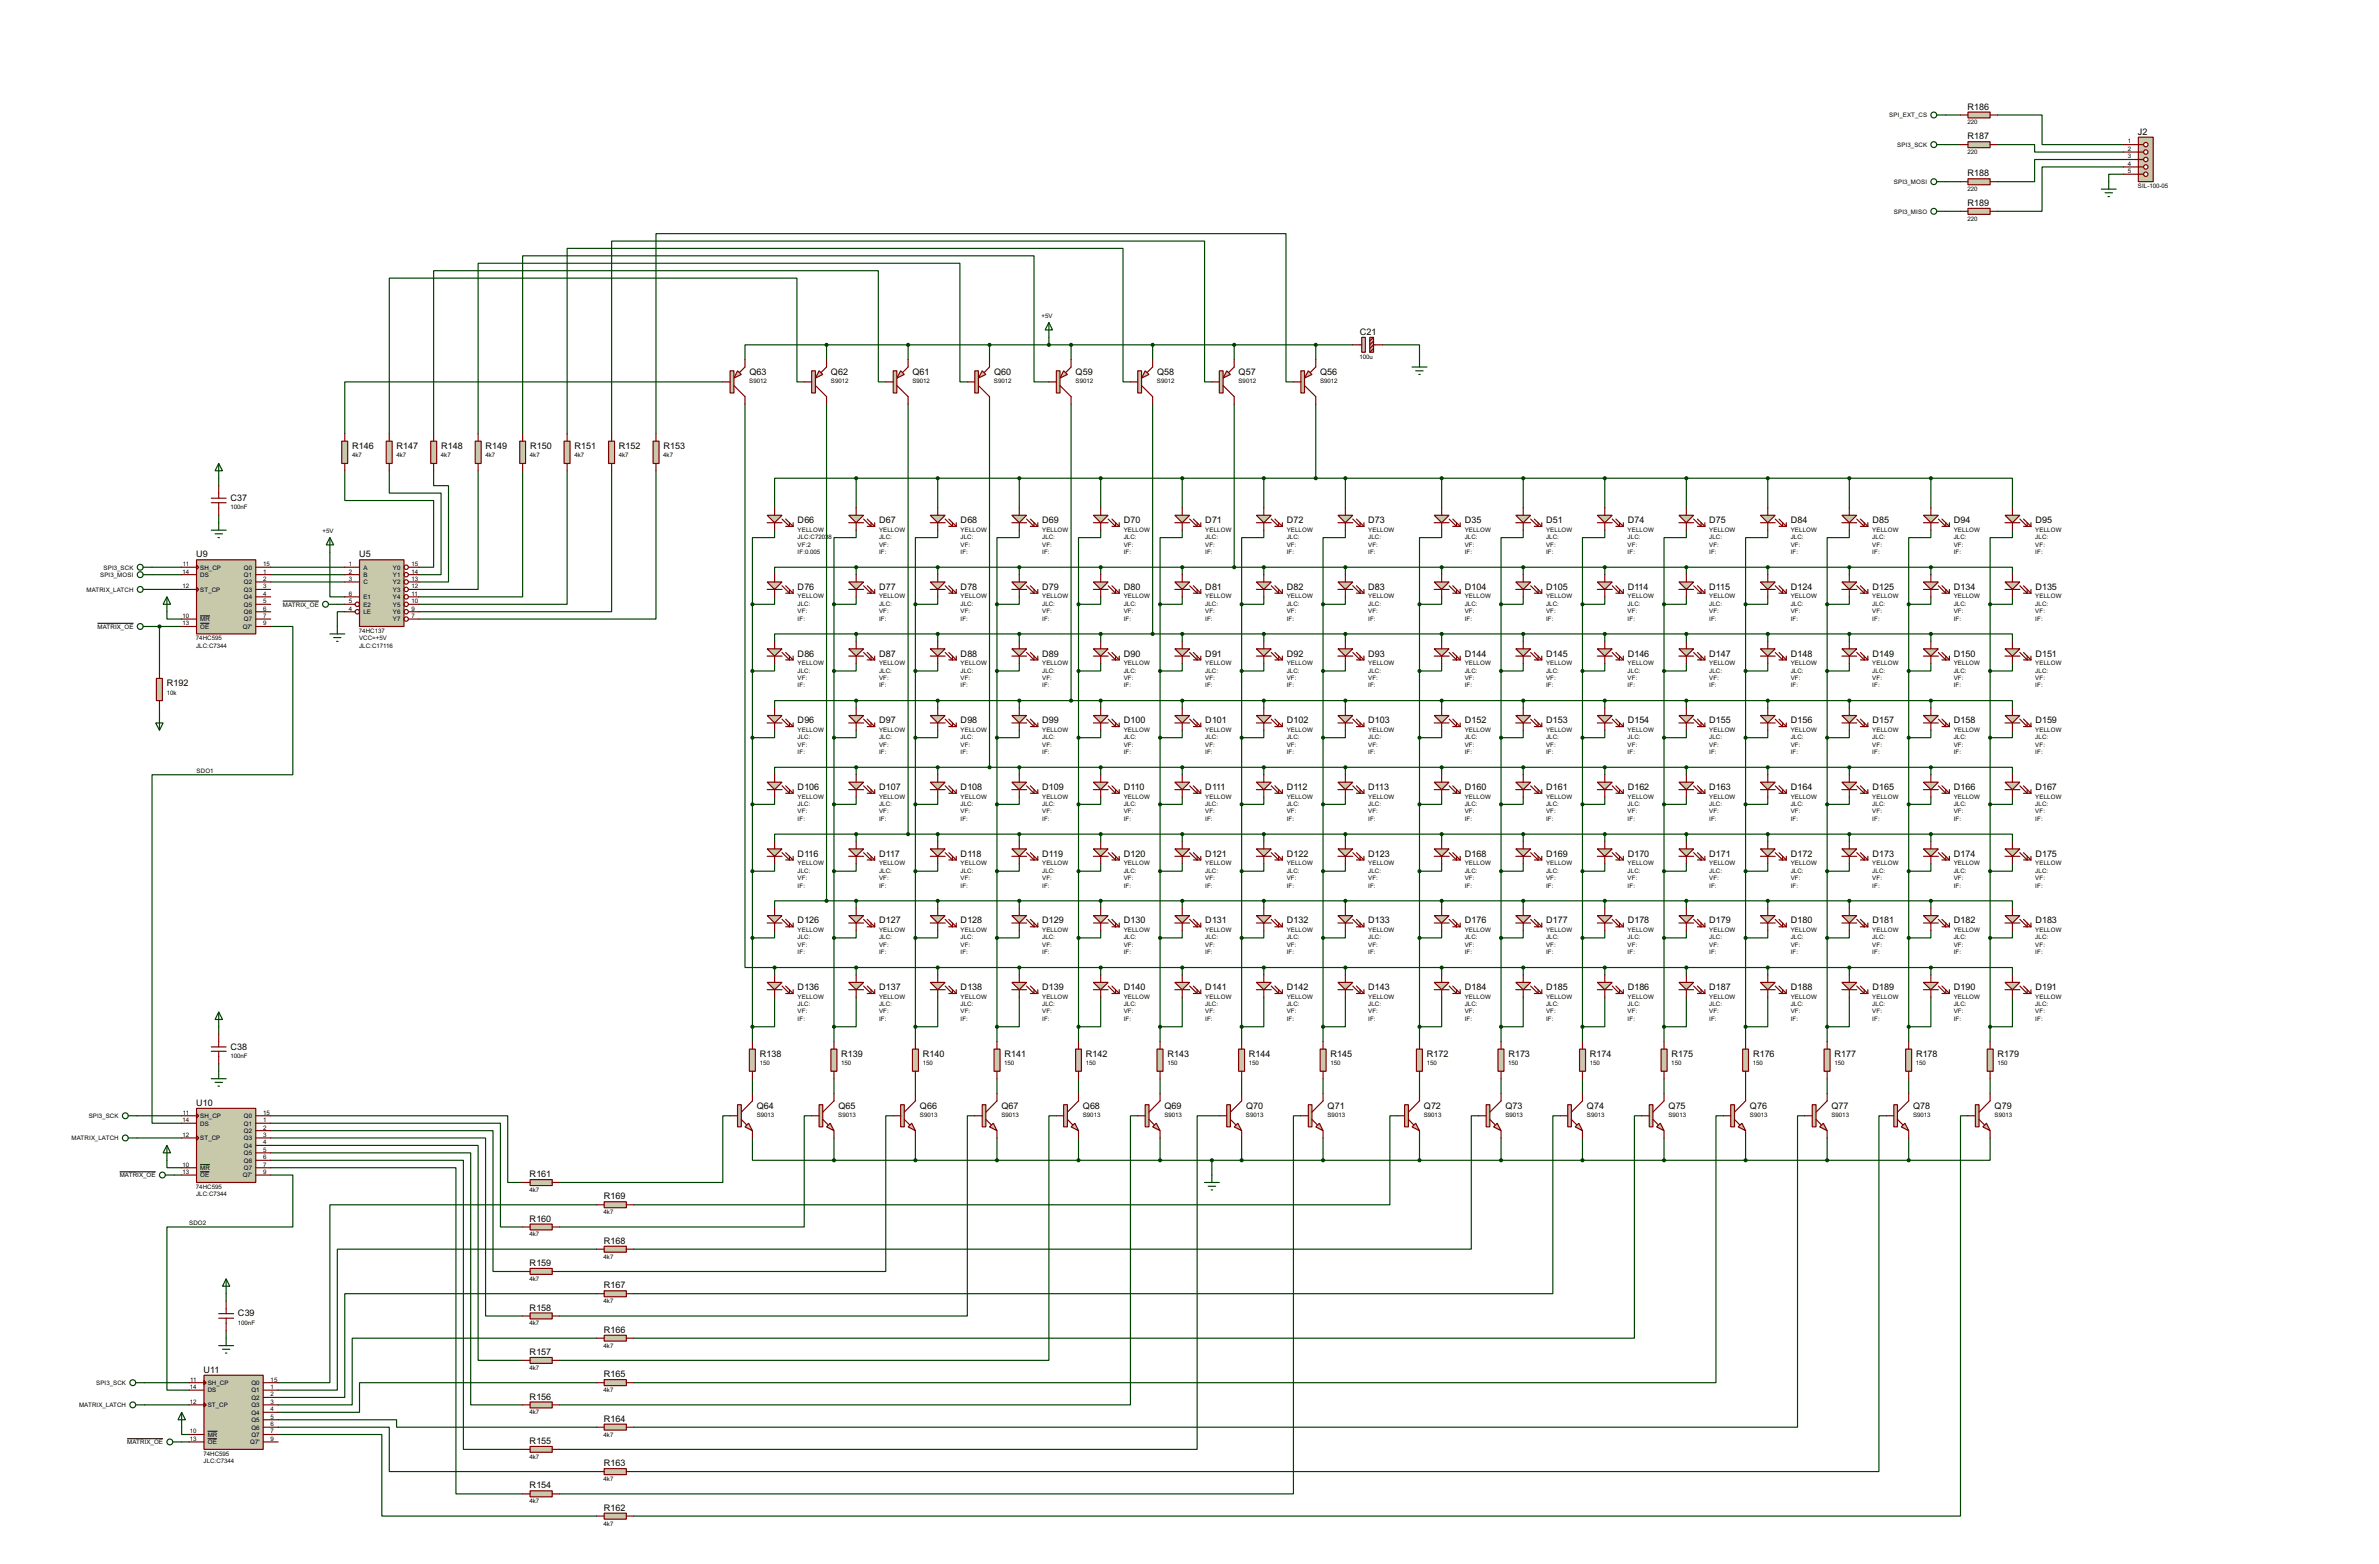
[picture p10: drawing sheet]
<svg xmlns="http://www.w3.org/2000/svg" width="815mm" height="536mm" viewBox="0 0 815 536" stroke-linecap="round" stroke-linejoin="round" font-family="sans-serif">
<defs><g id="words">
<g font-size="3.5">
<text x="674.3" y="37.6">R186</text>
<text x="674.3" y="47.8">R187</text>
<text x="732.7" y="46.2">J2</text>
<text x="674.3" y="60.5">R188</text>
<text x="674.3" y="70.6">R189</text>
<text x="466" y="114.8">C21</text>
<text x="256.8" y="128.4">Q63</text>
<text x="284.8" y="128.4">Q62</text>
<text x="312.7" y="128.4">Q61</text>
<text x="340.7" y="128.4">Q60</text>
<text x="368.6" y="128.4">Q59</text>
<text x="396.5" y="128.4">Q58</text>
<text x="424.5" y="128.4">Q57</text>
<text x="452.4" y="128.4">Q56</text>
<text x="120.7" y="153.8">R146</text>
<text x="135.9" y="153.8">R147</text>
<text x="151.2" y="153.8">R148</text>
<text x="166.4" y="153.8">R149</text>
<text x="181.7" y="153.8">R150</text>
<text x="196.9" y="153.8">R151</text>
<text x="212.1" y="153.8">R152</text>
<text x="227.4" y="153.8">R153</text>
<text x="79" y="171.6">C37</text>
<text x="273.4" y="179.2">D66</text>
<text x="301.3" y="179.2">D67</text>
<text x="329.2" y="179.2">D68</text>
<text x="357.2" y="179.2">D69</text>
<text x="385.1" y="179.2">D70</text>
<text x="413.1" y="179.2">D71</text>
<text x="441" y="179.2">D72</text>
<text x="468.9" y="179.2">D73</text>
<text x="502" y="179.2">D35</text>
<text x="529.9" y="179.2">D51</text>
<text x="557.8" y="179.2">D74</text>
<text x="585.8" y="179.2">D75</text>
<text x="613.7" y="179.2">D84</text>
<text x="641.7" y="179.2">D85</text>
<text x="669.6" y="179.2">D94</text>
<text x="697.5" y="179.2">D95</text>
<text x="67.2" y="191">U9</text>
<text x="123.1" y="191">U5</text>
<text x="273.4" y="202.1">D76</text>
<text x="301.3" y="202.1">D77</text>
<text x="329.2" y="202.1">D78</text>
<text x="357.2" y="202.1">D79</text>
<text x="385.1" y="202.1">D80</text>
<text x="413.1" y="202.1">D81</text>
<text x="441" y="202.1">D82</text>
<text x="468.9" y="202.1">D83</text>
<text x="502" y="202.1">D104</text>
<text x="529.9" y="202.1">D105</text>
<text x="557.8" y="202.1">D114</text>
<text x="585.8" y="202.1">D115</text>
<text x="613.7" y="202.1">D124</text>
<text x="641.7" y="202.1">D125</text>
<text x="669.6" y="202.1">D134</text>
<text x="697.5" y="202.1">D135</text>
<text x="273.4" y="225">D86</text>
<text x="301.3" y="225">D87</text>
<text x="329.2" y="225">D88</text>
<text x="357.2" y="225">D89</text>
<text x="385.1" y="225">D90</text>
<text x="413.1" y="225">D91</text>
<text x="441" y="225">D92</text>
<text x="468.9" y="225">D93</text>
<text x="502" y="225">D144</text>
<text x="529.9" y="225">D145</text>
<text x="557.8" y="225">D146</text>
<text x="585.8" y="225">D147</text>
<text x="613.7" y="225">D148</text>
<text x="641.7" y="225">D149</text>
<text x="669.6" y="225">D150</text>
<text x="697.5" y="225">D151</text>
<text x="57.2" y="235.2">R192</text>
<text x="273.4" y="247.9">D96</text>
<text x="301.3" y="247.9">D97</text>
<text x="329.2" y="247.9">D98</text>
<text x="357.2" y="247.9">D99</text>
<text x="385.1" y="247.9">D100</text>
<text x="413.1" y="247.9">D101</text>
<text x="441" y="247.9">D102</text>
<text x="468.9" y="247.9">D103</text>
<text x="502" y="247.9">D152</text>
<text x="529.9" y="247.9">D153</text>
<text x="557.8" y="247.9">D154</text>
<text x="585.8" y="247.9">D155</text>
<text x="613.7" y="247.9">D156</text>
<text x="641.7" y="247.9">D157</text>
<text x="669.6" y="247.9">D158</text>
<text x="697.5" y="247.9">D159</text>
<text x="273.4" y="270.7">D106</text>
<text x="301.3" y="270.7">D107</text>
<text x="329.2" y="270.7">D108</text>
<text x="357.2" y="270.7">D109</text>
<text x="385.1" y="270.7">D110</text>
<text x="413.1" y="270.7">D111</text>
<text x="441" y="270.7">D112</text>
<text x="468.9" y="270.7">D113</text>
<text x="502" y="270.7">D160</text>
<text x="529.9" y="270.7">D161</text>
<text x="557.8" y="270.7">D162</text>
<text x="585.8" y="270.7">D163</text>
<text x="613.7" y="270.7">D164</text>
<text x="641.7" y="270.7">D165</text>
<text x="669.6" y="270.7">D166</text>
<text x="697.5" y="270.7">D167</text>
<text x="273.4" y="293.6">D116</text>
<text x="301.3" y="293.6">D117</text>
<text x="329.2" y="293.6">D118</text>
<text x="357.2" y="293.6">D119</text>
<text x="385.1" y="293.6">D120</text>
<text x="413.1" y="293.6">D121</text>
<text x="441" y="293.6">D122</text>
<text x="468.9" y="293.6">D123</text>
<text x="502" y="293.6">D168</text>
<text x="529.9" y="293.6">D169</text>
<text x="557.8" y="293.6">D170</text>
<text x="585.8" y="293.6">D171</text>
<text x="613.7" y="293.6">D172</text>
<text x="641.7" y="293.6">D173</text>
<text x="669.6" y="293.6">D174</text>
<text x="697.5" y="293.6">D175</text>
<text x="273.4" y="316.4">D126</text>
<text x="301.3" y="316.4">D127</text>
<text x="329.2" y="316.4">D128</text>
<text x="357.2" y="316.4">D129</text>
<text x="385.1" y="316.4">D130</text>
<text x="413.1" y="316.4">D131</text>
<text x="441" y="316.4">D132</text>
<text x="468.9" y="316.4">D133</text>
<text x="502" y="316.4">D176</text>
<text x="529.9" y="316.4">D177</text>
<text x="557.8" y="316.4">D178</text>
<text x="585.8" y="316.4">D179</text>
<text x="613.7" y="316.4">D180</text>
<text x="641.7" y="316.4">D181</text>
<text x="669.6" y="316.4">D182</text>
<text x="697.5" y="316.4">D183</text>
<text x="273.4" y="339.3">D136</text>
<text x="301.3" y="339.3">D137</text>
<text x="329.2" y="339.3">D138</text>
<text x="357.2" y="339.3">D139</text>
<text x="385.1" y="339.3">D140</text>
<text x="413.1" y="339.3">D141</text>
<text x="441" y="339.3">D142</text>
<text x="468.9" y="339.3">D143</text>
<text x="502" y="339.3">D184</text>
<text x="529.9" y="339.3">D185</text>
<text x="557.8" y="339.3">D186</text>
<text x="585.8" y="339.3">D187</text>
<text x="613.7" y="339.3">D188</text>
<text x="641.7" y="339.3">D189</text>
<text x="669.6" y="339.3">D190</text>
<text x="697.5" y="339.3">D191</text>
<text x="79" y="359.6">C38</text>
<text x="260.4" y="362.2">R138</text>
<text x="288.3" y="362.2">R139</text>
<text x="316.3" y="362.2">R140</text>
<text x="344.2" y="362.2">R141</text>
<text x="372.2" y="362.2">R142</text>
<text x="400.1" y="362.2">R143</text>
<text x="428" y="362.2">R144</text>
<text x="456" y="362.2">R145</text>
<text x="489" y="362.2">R172</text>
<text x="516.9" y="362.2">R173</text>
<text x="544.9" y="362.2">R174</text>
<text x="572.8" y="362.2">R175</text>
<text x="600.8" y="362.2">R176</text>
<text x="628.7" y="362.2">R177</text>
<text x="656.6" y="362.2">R178</text>
<text x="684.6" y="362.2">R179</text>
<text x="67.2" y="379">U10</text>
<text x="259.4" y="379.9">Q64</text>
<text x="287.3" y="379.9">Q65</text>
<text x="315.3" y="379.9">Q66</text>
<text x="343.2" y="379.9">Q67</text>
<text x="371.1" y="379.9">Q68</text>
<text x="399.1" y="379.9">Q69</text>
<text x="427" y="379.9">Q70</text>
<text x="455" y="379.9">Q71</text>
<text x="488" y="379.9">Q72</text>
<text x="515.9" y="379.9">Q73</text>
<text x="543.9" y="379.9">Q74</text>
<text x="571.8" y="379.9">Q75</text>
<text x="599.7" y="379.9">Q76</text>
<text x="627.7" y="379.9">Q77</text>
<text x="655.6" y="379.9">Q78</text>
<text x="683.6" y="379.9">Q79</text>
<text x="181.5" y="403.4">R161</text>
<text x="206.9" y="411">R169</text>
<text x="181.5" y="418.6">R160</text>
<text x="206.9" y="426.2">R168</text>
<text x="181.5" y="433.8">R159</text>
<text x="206.9" y="441.5">R167</text>
<text x="181.5" y="449.1">R158</text>
<text x="81.6" y="451.1">C39</text>
<text x="206.9" y="456.7">R166</text>
<text x="181.5" y="464.3">R157</text>
<text x="69.8" y="470.4">U11</text>
<text x="206.9" y="471.9">R165</text>
<text x="181.5" y="479.6">R156</text>
<text x="206.9" y="487.2">R164</text>
<text x="181.5" y="494.8">R155</text>
<text x="206.9" y="502.4">R163</text>
<text x="181.5" y="510">R154</text>
<text x="206.9" y="517.7">R162</text>
</g>
<g font-size="2.4">
<text x="647.4" y="40.2">SPI_EXT_CS</text>
<text x="674.2" y="42.6">220</text>
<text x="650.2" y="50.3">SPI3_SCK</text>
<text x="674.2" y="52.8">220</text>
<text x="729.2" y="49.2">1</text>
<text x="729.2" y="51.7">2</text>
<text x="729.2" y="54.3">3</text>
<text x="729.2" y="56.8">4</text>
<text x="729.2" y="59.3">5</text>
<text x="649" y="63">SPI3_MOSI</text>
<text x="674.2" y="65.5">220</text>
<text x="732.6" y="64.4">SIL-100-05</text>
<text x="649" y="73.2">SPI3_MISO</text>
<text x="674.2" y="75.6">220</text>
<text x="356.9" y="108.8">+5V</text>
<text x="465.9" y="122.9">100u</text>
<text x="256.8" y="131.3">S9012</text>
<text x="284.7" y="131.3">S9012</text>
<text x="312.7" y="131.3">S9012</text>
<text x="340.6" y="131.3">S9012</text>
<text x="368.6" y="131.3">S9012</text>
<text x="396.5" y="131.3">S9012</text>
<text x="424.4" y="131.3">S9012</text>
<text x="452.4" y="131.3">S9012</text>
<text x="120.7" y="156.7">4k7</text>
<text x="135.9" y="156.7">4k7</text>
<text x="151.1" y="156.7">4k7</text>
<text x="166.4" y="156.7">4k7</text>
<text x="181.6" y="156.7">4k7</text>
<text x="196.8" y="156.7">4k7</text>
<text x="212.1" y="156.7">4k7</text>
<text x="227.3" y="156.7">4k7</text>
<text x="79" y="174.5">100nF</text>
<text x="110.5" y="182.5">+5V</text>
<text x="273.3" y="182.2">YELLOW</text>
<text x="273.3" y="184.7">JLC:C7203</text>
<text x="283.9" y="184.7">8</text>
<text x="301.2" y="182.2">YELLOW</text>
<text x="301.2" y="184.7">JLC:</text>
<text x="329.2" y="182.2">YELLOW</text>
<text x="329.2" y="184.7">JLC:</text>
<text x="357.1" y="182.2">YELLOW</text>
<text x="357.1" y="184.7">JLC:</text>
<text x="385.1" y="182.2">YELLOW</text>
<text x="385.1" y="184.7">JLC:</text>
<text x="413" y="182.2">YELLOW</text>
<text x="413" y="184.7">JLC:</text>
<text x="440.9" y="182.2">YELLOW</text>
<text x="440.9" y="184.7">JLC:</text>
<text x="468.9" y="182.2">YELLOW</text>
<text x="468.9" y="184.7">JLC:</text>
<text x="501.9" y="182.2">YELLOW</text>
<text x="501.9" y="184.7">JLC:</text>
<text x="529.8" y="182.2">YELLOW</text>
<text x="529.8" y="184.7">JLC:</text>
<text x="557.8" y="182.2">YELLOW</text>
<text x="557.8" y="184.7">JLC:</text>
<text x="585.7" y="182.2">YELLOW</text>
<text x="585.7" y="184.7">JLC:</text>
<text x="613.7" y="182.2">YELLOW</text>
<text x="613.7" y="184.7">JLC:</text>
<text x="641.6" y="182.2">YELLOW</text>
<text x="641.6" y="184.7">JLC:</text>
<text x="669.5" y="182.2">YELLOW</text>
<text x="669.5" y="184.7">JLC:</text>
<text x="697.5" y="182.2">YELLOW</text>
<text x="697.5" y="184.7">JLC:</text>
<text x="273.3" y="187.3">VF:2</text>
<text x="273.3" y="189.8">IF:0.005</text>
<text x="301.2" y="187.3">VF:</text>
<text x="301.2" y="189.8">IF:</text>
<text x="329.2" y="187.3">VF:</text>
<text x="329.2" y="189.8">IF:</text>
<text x="357.1" y="187.3">VF:</text>
<text x="357.1" y="189.8">IF:</text>
<text x="385.1" y="187.3">VF:</text>
<text x="385.1" y="189.8">IF:</text>
<text x="413" y="187.3">VF:</text>
<text x="413" y="189.8">IF:</text>
<text x="440.9" y="187.3">VF:</text>
<text x="440.9" y="189.8">IF:</text>
<text x="468.9" y="187.3">VF:</text>
<text x="468.9" y="189.8">IF:</text>
<text x="501.9" y="187.3">VF:</text>
<text x="501.9" y="189.8">IF:</text>
<text x="529.8" y="187.3">VF:</text>
<text x="529.8" y="189.8">IF:</text>
<text x="557.8" y="187.3">VF:</text>
<text x="557.8" y="189.8">IF:</text>
<text x="585.7" y="187.3">VF:</text>
<text x="585.7" y="189.8">IF:</text>
<text x="613.7" y="187.3">VF:</text>
<text x="613.7" y="189.8">IF:</text>
<text x="641.6" y="187.3">VF:</text>
<text x="641.6" y="189.8">IF:</text>
<text x="669.5" y="187.3">VF:</text>
<text x="669.5" y="189.8">IF:</text>
<text x="697.5" y="187.3">VF:</text>
<text x="697.5" y="189.8">IF:</text>
<text x="34.3" y="197.7">SPI3_MOSI</text>
<text x="35.5" y="195.2">SPI3_SCK</text>
<text x="62.5" y="196.5">14</text>
<text x="62.7" y="194">11</text>
<text x="68.6" y="195.2">SH_CP</text>
<text x="68.6" y="197.7">DS</text>
<text x="83.6" y="195.2">Q0</text>
<text x="83.6" y="197.7">Q1</text>
<text x="90.2" y="194">15</text>
<text x="90.2" y="196.5">1</text>
<text x="119.6" y="194">1</text>
<text x="119.6" y="196.5">2</text>
<text x="124.5" y="195.2">A</text>
<text x="124.5" y="197.7">B</text>
<text x="134.6" y="195.2">Y0</text>
<text x="134.6" y="197.7">Y1</text>
<text x="141" y="194">15</text>
<text x="141" y="196.5">14</text>
<text x="29.6" y="202.8">MATRIX_LATCH</text>
<text x="62.5" y="201.6">12</text>
<text x="68.6" y="202.8">ST_CP</text>
<text x="83.6" y="200.2">Q2</text>
<text x="83.6" y="202.8">Q3</text>
<text x="90.2" y="199">2</text>
<text x="90.2" y="201.6">3</text>
<text x="119.6" y="199">3</text>
<text x="124.5" y="200.2">C</text>
<text x="134.6" y="200.2">Y2</text>
<text x="134.6" y="202.8">Y3</text>
<text x="141" y="199">13</text>
<text x="141" y="201.6">12</text>
<text x="83.6" y="205.3">Q4</text>
<text x="83.6" y="207.9">Q5</text>
<text x="90.2" y="204.1">4</text>
<text x="90.2" y="206.7">5</text>
<text x="90.2" y="209.2">6</text>
<text x="96.9" y="207.9">MATRIX_OE</text>
<text x="119.6" y="204.1">6</text>
<text x="119.6" y="206.7">5</text>
<text x="119.6" y="209.2">4</text>
<text x="124.5" y="205.3">E1</text>
<text x="124.5" y="207.9">E2</text>
<text x="134.6" y="205.3">Y4</text>
<text x="134.6" y="207.9">Y5</text>
<text x="141" y="204.1">11</text>
<text x="141" y="206.7">10</text>
<text x="141" y="209.2">9</text>
<text x="273.3" y="205.1">YELLOW</text>
<text x="273.3" y="207.6">JLC:</text>
<text x="301.2" y="205.1">YELLOW</text>
<text x="301.2" y="207.6">JLC:</text>
<text x="329.2" y="205.1">YELLOW</text>
<text x="329.2" y="207.6">JLC:</text>
<text x="357.1" y="205.1">YELLOW</text>
<text x="357.1" y="207.6">JLC:</text>
<text x="385.1" y="205.1">YELLOW</text>
<text x="385.1" y="207.6">JLC:</text>
<text x="413" y="205.1">YELLOW</text>
<text x="413" y="207.6">JLC:</text>
<text x="440.9" y="205.1">YELLOW</text>
<text x="440.9" y="207.6">JLC:</text>
<text x="468.9" y="205.1">YELLOW</text>
<text x="468.9" y="207.6">JLC:</text>
<text x="501.9" y="205.1">YELLOW</text>
<text x="501.9" y="207.6">JLC:</text>
<text x="529.8" y="205.1">YELLOW</text>
<text x="529.8" y="207.6">JLC:</text>
<text x="557.8" y="205.1">YELLOW</text>
<text x="557.8" y="207.6">JLC:</text>
<text x="585.7" y="205.1">YELLOW</text>
<text x="585.7" y="207.6">JLC:</text>
<text x="613.7" y="205.1">YELLOW</text>
<text x="613.7" y="207.6">JLC:</text>
<text x="641.6" y="205.1">YELLOW</text>
<text x="641.6" y="207.6">JLC:</text>
<text x="669.5" y="205.1">YELLOW</text>
<text x="669.5" y="207.6">JLC:</text>
<text x="697.5" y="205.1">YELLOW</text>
<text x="697.5" y="207.6">JLC:</text>
<text x="33.4" y="215.5">MATRIX_OE</text>
<text x="62.5" y="211.7">10</text>
<text x="62.5" y="214.3">13</text>
<text x="68.6" y="212.9">MR</text>
<text x="68.6" y="215.5">OE</text>
<text x="83.2" y="215.5">Q7'</text>
<text x="83.6" y="210.4">Q6</text>
<text x="83.6" y="212.9">Q7</text>
<text x="90.2" y="211.7">7</text>
<text x="90.2" y="214.3">9</text>
<text x="124.5" y="210.4">LE</text>
<text x="134.6" y="210.4">Y6</text>
<text x="134.6" y="212.9">Y7</text>
<text x="141" y="211.7">7</text>
<text x="273.3" y="210.1">VF:</text>
<text x="273.3" y="212.7">IF:</text>
<text x="301.2" y="210.1">VF:</text>
<text x="301.2" y="212.7">IF:</text>
<text x="329.2" y="210.1">VF:</text>
<text x="329.2" y="212.7">IF:</text>
<text x="357.1" y="210.1">VF:</text>
<text x="357.1" y="212.7">IF:</text>
<text x="385.1" y="210.1">VF:</text>
<text x="385.1" y="212.7">IF:</text>
<text x="413" y="210.1">VF:</text>
<text x="413" y="212.7">IF:</text>
<text x="440.9" y="210.1">VF:</text>
<text x="440.9" y="212.7">IF:</text>
<text x="468.9" y="210.1">VF:</text>
<text x="468.9" y="212.7">IF:</text>
<text x="501.9" y="210.1">VF:</text>
<text x="501.9" y="212.7">IF:</text>
<text x="529.8" y="210.1">VF:</text>
<text x="529.8" y="212.7">IF:</text>
<text x="557.8" y="210.1">VF:</text>
<text x="557.8" y="212.7">IF:</text>
<text x="585.7" y="210.1">VF:</text>
<text x="585.7" y="212.7">IF:</text>
<text x="613.7" y="210.1">VF:</text>
<text x="613.7" y="212.7">IF:</text>
<text x="641.6" y="210.1">VF:</text>
<text x="641.6" y="212.7">IF:</text>
<text x="669.5" y="210.1">VF:</text>
<text x="669.5" y="212.7">IF:</text>
<text x="697.5" y="210.1">VF:</text>
<text x="697.5" y="212.7">IF:</text>
<text x="67.2" y="219.4">74HC595</text>
<text x="67.2" y="222">JLC:C7344</text>
<text x="123" y="216.9">74HC137</text>
<text x="123" y="219.4">VCC=+5V</text>
<text x="123" y="222">JLC:C17116</text>
<text x="273.3" y="227.9">YELLOW</text>
<text x="301.2" y="227.9">YELLOW</text>
<text x="329.2" y="227.9">YELLOW</text>
<text x="357.1" y="227.9">YELLOW</text>
<text x="385.1" y="227.9">YELLOW</text>
<text x="413" y="227.9">YELLOW</text>
<text x="440.9" y="227.9">YELLOW</text>
<text x="468.9" y="227.9">YELLOW</text>
<text x="501.9" y="227.9">YELLOW</text>
<text x="529.8" y="227.9">YELLOW</text>
<text x="557.8" y="227.9">YELLOW</text>
<text x="585.7" y="227.9">YELLOW</text>
<text x="613.7" y="227.9">YELLOW</text>
<text x="641.6" y="227.9">YELLOW</text>
<text x="669.5" y="227.9">YELLOW</text>
<text x="697.5" y="227.9">YELLOW</text>
<text x="273.3" y="230.5">JLC:</text>
<text x="273.3" y="233">VF:</text>
<text x="301.2" y="230.5">JLC:</text>
<text x="301.2" y="233">VF:</text>
<text x="329.2" y="230.5">JLC:</text>
<text x="329.2" y="233">VF:</text>
<text x="357.1" y="230.5">JLC:</text>
<text x="357.1" y="233">VF:</text>
<text x="385.1" y="230.5">JLC:</text>
<text x="385.1" y="233">VF:</text>
<text x="413" y="230.5">JLC:</text>
<text x="413" y="233">VF:</text>
<text x="440.9" y="230.5">JLC:</text>
<text x="440.9" y="233">VF:</text>
<text x="468.9" y="230.5">JLC:</text>
<text x="468.9" y="233">VF:</text>
<text x="501.9" y="230.5">JLC:</text>
<text x="501.9" y="233">VF:</text>
<text x="529.8" y="230.5">JLC:</text>
<text x="529.8" y="233">VF:</text>
<text x="557.8" y="230.5">JLC:</text>
<text x="557.8" y="233">VF:</text>
<text x="585.7" y="230.5">JLC:</text>
<text x="585.7" y="233">VF:</text>
<text x="613.7" y="230.5">JLC:</text>
<text x="613.7" y="233">VF:</text>
<text x="641.6" y="230.5">JLC:</text>
<text x="641.6" y="233">VF:</text>
<text x="669.5" y="230.5">JLC:</text>
<text x="669.5" y="233">VF:</text>
<text x="697.5" y="230.5">JLC:</text>
<text x="697.5" y="233">VF:</text>
<text x="57.2" y="238.1">10k</text>
<text x="273.3" y="235.5">IF:</text>
<text x="301.2" y="235.5">IF:</text>
<text x="329.2" y="235.5">IF:</text>
<text x="357.1" y="235.5">IF:</text>
<text x="385.1" y="235.5">IF:</text>
<text x="413" y="235.5">IF:</text>
<text x="440.9" y="235.5">IF:</text>
<text x="468.9" y="235.5">IF:</text>
<text x="501.9" y="235.5">IF:</text>
<text x="529.8" y="235.5">IF:</text>
<text x="557.8" y="235.5">IF:</text>
<text x="585.7" y="235.5">IF:</text>
<text x="613.7" y="235.5">IF:</text>
<text x="641.6" y="235.5">IF:</text>
<text x="669.5" y="235.5">IF:</text>
<text x="697.5" y="235.5">IF:</text>
<text x="273.3" y="250.8">YELLOW</text>
<text x="301.2" y="250.8">YELLOW</text>
<text x="329.2" y="250.8">YELLOW</text>
<text x="357.1" y="250.8">YELLOW</text>
<text x="385.1" y="250.8">YELLOW</text>
<text x="413" y="250.8">YELLOW</text>
<text x="440.9" y="250.8">YELLOW</text>
<text x="468.9" y="250.8">YELLOW</text>
<text x="501.9" y="250.8">YELLOW</text>
<text x="529.8" y="250.8">YELLOW</text>
<text x="557.8" y="250.8">YELLOW</text>
<text x="585.7" y="250.8">YELLOW</text>
<text x="613.7" y="250.8">YELLOW</text>
<text x="641.6" y="250.8">YELLOW</text>
<text x="669.5" y="250.8">YELLOW</text>
<text x="697.5" y="250.8">YELLOW</text>
<text x="273.3" y="253.3">JLC:</text>
<text x="273.3" y="255.9">VF:</text>
<text x="301.2" y="253.3">JLC:</text>
<text x="301.2" y="255.9">VF:</text>
<text x="329.2" y="253.3">JLC:</text>
<text x="329.2" y="255.9">VF:</text>
<text x="357.1" y="253.3">JLC:</text>
<text x="357.1" y="255.9">VF:</text>
<text x="385.1" y="253.3">JLC:</text>
<text x="385.1" y="255.9">VF:</text>
<text x="413" y="253.3">JLC:</text>
<text x="413" y="255.9">VF:</text>
<text x="440.9" y="253.3">JLC:</text>
<text x="440.9" y="255.9">VF:</text>
<text x="468.9" y="253.3">JLC:</text>
<text x="468.9" y="255.9">VF:</text>
<text x="501.9" y="253.3">JLC:</text>
<text x="501.9" y="255.9">VF:</text>
<text x="529.8" y="253.3">JLC:</text>
<text x="529.8" y="255.9">VF:</text>
<text x="557.8" y="253.3">JLC:</text>
<text x="557.8" y="255.9">VF:</text>
<text x="585.7" y="253.3">JLC:</text>
<text x="585.7" y="255.9">VF:</text>
<text x="613.7" y="253.3">JLC:</text>
<text x="613.7" y="255.9">VF:</text>
<text x="641.6" y="253.3">JLC:</text>
<text x="641.6" y="255.9">VF:</text>
<text x="669.5" y="253.3">JLC:</text>
<text x="669.5" y="255.9">VF:</text>
<text x="697.5" y="253.3">JLC:</text>
<text x="697.5" y="255.9">VF:</text>
<text x="273.3" y="258.4">IF:</text>
<text x="301.2" y="258.4">IF:</text>
<text x="329.2" y="258.4">IF:</text>
<text x="357.1" y="258.4">IF:</text>
<text x="385.1" y="258.4">IF:</text>
<text x="413" y="258.4">IF:</text>
<text x="440.9" y="258.4">IF:</text>
<text x="468.9" y="258.4">IF:</text>
<text x="501.9" y="258.4">IF:</text>
<text x="529.8" y="258.4">IF:</text>
<text x="557.8" y="258.4">IF:</text>
<text x="585.7" y="258.4">IF:</text>
<text x="613.7" y="258.4">IF:</text>
<text x="641.6" y="258.4">IF:</text>
<text x="669.5" y="258.4">IF:</text>
<text x="697.5" y="258.4">IF:</text>
<text x="67.4" y="264.9">SDO1</text>
<text x="273.3" y="273.6">YELLOW</text>
<text x="301.2" y="273.6">YELLOW</text>
<text x="329.2" y="273.6">YELLOW</text>
<text x="357.1" y="273.6">YELLOW</text>
<text x="385.1" y="273.6">YELLOW</text>
<text x="413" y="273.6">YELLOW</text>
<text x="440.9" y="273.6">YELLOW</text>
<text x="468.9" y="273.6">YELLOW</text>
<text x="501.9" y="273.6">YELLOW</text>
<text x="529.8" y="273.6">YELLOW</text>
<text x="557.8" y="273.6">YELLOW</text>
<text x="585.7" y="273.6">YELLOW</text>
<text x="613.7" y="273.6">YELLOW</text>
<text x="641.6" y="273.6">YELLOW</text>
<text x="669.5" y="273.6">YELLOW</text>
<text x="697.5" y="273.6">YELLOW</text>
<text x="273.3" y="276.2">JLC:</text>
<text x="273.3" y="278.7">VF:</text>
<text x="273.3" y="281.3">IF:</text>
<text x="301.2" y="276.2">JLC:</text>
<text x="301.2" y="278.7">VF:</text>
<text x="301.2" y="281.3">IF:</text>
<text x="329.2" y="276.2">JLC:</text>
<text x="329.2" y="278.7">VF:</text>
<text x="329.2" y="281.3">IF:</text>
<text x="357.1" y="276.2">JLC:</text>
<text x="357.1" y="278.7">VF:</text>
<text x="357.1" y="281.3">IF:</text>
<text x="385.1" y="276.2">JLC:</text>
<text x="385.1" y="278.7">VF:</text>
<text x="385.1" y="281.3">IF:</text>
<text x="413" y="276.2">JLC:</text>
<text x="413" y="278.7">VF:</text>
<text x="413" y="281.3">IF:</text>
<text x="440.9" y="276.2">JLC:</text>
<text x="440.9" y="278.7">VF:</text>
<text x="440.9" y="281.3">IF:</text>
<text x="468.9" y="276.2">JLC:</text>
<text x="468.9" y="278.7">VF:</text>
<text x="468.9" y="281.3">IF:</text>
<text x="501.9" y="276.2">JLC:</text>
<text x="501.9" y="278.7">VF:</text>
<text x="501.9" y="281.3">IF:</text>
<text x="529.8" y="276.2">JLC:</text>
<text x="529.8" y="278.7">VF:</text>
<text x="529.8" y="281.3">IF:</text>
<text x="557.8" y="276.2">JLC:</text>
<text x="557.8" y="278.7">VF:</text>
<text x="557.8" y="281.3">IF:</text>
<text x="585.7" y="276.2">JLC:</text>
<text x="585.7" y="278.7">VF:</text>
<text x="585.7" y="281.3">IF:</text>
<text x="613.7" y="276.2">JLC:</text>
<text x="613.7" y="278.7">VF:</text>
<text x="613.7" y="281.3">IF:</text>
<text x="641.6" y="276.2">JLC:</text>
<text x="641.6" y="278.7">VF:</text>
<text x="641.6" y="281.3">IF:</text>
<text x="669.5" y="276.2">JLC:</text>
<text x="669.5" y="278.7">VF:</text>
<text x="669.5" y="281.3">IF:</text>
<text x="697.5" y="276.2">JLC:</text>
<text x="697.5" y="278.7">VF:</text>
<text x="697.5" y="281.3">IF:</text>
<text x="273.3" y="296.5">YELLOW</text>
<text x="273.3" y="299">JLC:</text>
<text x="301.2" y="296.5">YELLOW</text>
<text x="301.2" y="299">JLC:</text>
<text x="329.2" y="296.5">YELLOW</text>
<text x="329.2" y="299">JLC:</text>
<text x="357.1" y="296.5">YELLOW</text>
<text x="357.1" y="299">JLC:</text>
<text x="385.1" y="296.5">YELLOW</text>
<text x="385.1" y="299">JLC:</text>
<text x="413" y="296.5">YELLOW</text>
<text x="413" y="299">JLC:</text>
<text x="440.9" y="296.5">YELLOW</text>
<text x="440.9" y="299">JLC:</text>
<text x="468.9" y="296.5">YELLOW</text>
<text x="468.9" y="299">JLC:</text>
<text x="501.9" y="296.5">YELLOW</text>
<text x="501.9" y="299">JLC:</text>
<text x="529.8" y="296.5">YELLOW</text>
<text x="529.8" y="299">JLC:</text>
<text x="557.8" y="296.5">YELLOW</text>
<text x="557.8" y="299">JLC:</text>
<text x="585.7" y="296.5">YELLOW</text>
<text x="585.7" y="299">JLC:</text>
<text x="613.7" y="296.5">YELLOW</text>
<text x="613.7" y="299">JLC:</text>
<text x="641.6" y="296.5">YELLOW</text>
<text x="641.6" y="299">JLC:</text>
<text x="669.5" y="296.5">YELLOW</text>
<text x="669.5" y="299">JLC:</text>
<text x="697.5" y="296.5">YELLOW</text>
<text x="697.5" y="299">JLC:</text>
<text x="273.3" y="301.6">VF:</text>
<text x="273.3" y="304.1">IF:</text>
<text x="301.2" y="301.6">VF:</text>
<text x="301.2" y="304.1">IF:</text>
<text x="329.2" y="301.6">VF:</text>
<text x="329.2" y="304.1">IF:</text>
<text x="357.1" y="301.6">VF:</text>
<text x="357.1" y="304.1">IF:</text>
<text x="385.1" y="301.6">VF:</text>
<text x="385.1" y="304.1">IF:</text>
<text x="413" y="301.6">VF:</text>
<text x="413" y="304.1">IF:</text>
<text x="440.9" y="301.6">VF:</text>
<text x="440.9" y="304.1">IF:</text>
<text x="468.9" y="301.6">VF:</text>
<text x="468.9" y="304.1">IF:</text>
<text x="501.9" y="301.6">VF:</text>
<text x="501.9" y="304.1">IF:</text>
<text x="529.8" y="301.6">VF:</text>
<text x="529.8" y="304.1">IF:</text>
<text x="557.8" y="301.6">VF:</text>
<text x="557.8" y="304.1">IF:</text>
<text x="585.7" y="301.6">VF:</text>
<text x="585.7" y="304.1">IF:</text>
<text x="613.7" y="301.6">VF:</text>
<text x="613.7" y="304.1">IF:</text>
<text x="641.6" y="301.6">VF:</text>
<text x="641.6" y="304.1">IF:</text>
<text x="669.5" y="301.6">VF:</text>
<text x="669.5" y="304.1">IF:</text>
<text x="697.5" y="301.6">VF:</text>
<text x="697.5" y="304.1">IF:</text>
<text x="273.3" y="319.4">YELLOW</text>
<text x="273.3" y="321.9">JLC:</text>
<text x="301.2" y="319.4">YELLOW</text>
<text x="301.2" y="321.9">JLC:</text>
<text x="329.2" y="319.4">YELLOW</text>
<text x="329.2" y="321.9">JLC:</text>
<text x="357.1" y="319.4">YELLOW</text>
<text x="357.1" y="321.9">JLC:</text>
<text x="385.1" y="319.4">YELLOW</text>
<text x="385.1" y="321.9">JLC:</text>
<text x="413" y="319.4">YELLOW</text>
<text x="413" y="321.9">JLC:</text>
<text x="440.9" y="319.4">YELLOW</text>
<text x="440.9" y="321.9">JLC:</text>
<text x="468.9" y="319.4">YELLOW</text>
<text x="468.9" y="321.9">JLC:</text>
<text x="501.9" y="319.4">YELLOW</text>
<text x="501.9" y="321.9">JLC:</text>
<text x="529.8" y="319.4">YELLOW</text>
<text x="529.8" y="321.9">JLC:</text>
<text x="557.8" y="319.4">YELLOW</text>
<text x="557.8" y="321.9">JLC:</text>
<text x="585.7" y="319.4">YELLOW</text>
<text x="585.7" y="321.9">JLC:</text>
<text x="613.7" y="319.4">YELLOW</text>
<text x="613.7" y="321.9">JLC:</text>
<text x="641.6" y="319.4">YELLOW</text>
<text x="641.6" y="321.9">JLC:</text>
<text x="669.5" y="319.4">YELLOW</text>
<text x="669.5" y="321.9">JLC:</text>
<text x="697.5" y="319.4">YELLOW</text>
<text x="697.5" y="321.9">JLC:</text>
<text x="273.3" y="324.4">VF:</text>
<text x="273.3" y="327">IF:</text>
<text x="301.2" y="324.4">VF:</text>
<text x="301.2" y="327">IF:</text>
<text x="329.2" y="324.4">VF:</text>
<text x="329.2" y="327">IF:</text>
<text x="357.1" y="324.4">VF:</text>
<text x="357.1" y="327">IF:</text>
<text x="385.1" y="324.4">VF:</text>
<text x="385.1" y="327">IF:</text>
<text x="413" y="324.4">VF:</text>
<text x="413" y="327">IF:</text>
<text x="440.9" y="324.4">VF:</text>
<text x="440.9" y="327">IF:</text>
<text x="468.9" y="324.4">VF:</text>
<text x="468.9" y="327">IF:</text>
<text x="501.9" y="324.4">VF:</text>
<text x="501.9" y="327">IF:</text>
<text x="529.8" y="324.4">VF:</text>
<text x="529.8" y="327">IF:</text>
<text x="557.8" y="324.4">VF:</text>
<text x="557.8" y="327">IF:</text>
<text x="585.7" y="324.4">VF:</text>
<text x="585.7" y="327">IF:</text>
<text x="613.7" y="324.4">VF:</text>
<text x="613.7" y="327">IF:</text>
<text x="641.6" y="324.4">VF:</text>
<text x="641.6" y="327">IF:</text>
<text x="669.5" y="324.4">VF:</text>
<text x="669.5" y="327">IF:</text>
<text x="697.5" y="324.4">VF:</text>
<text x="697.5" y="327">IF:</text>
<text x="273.3" y="342.2">YELLOW</text>
<text x="273.3" y="344.8">JLC:</text>
<text x="273.3" y="347.3">VF:</text>
<text x="301.2" y="342.2">YELLOW</text>
<text x="301.2" y="344.8">JLC:</text>
<text x="301.2" y="347.3">VF:</text>
<text x="329.2" y="342.2">YELLOW</text>
<text x="329.2" y="344.8">JLC:</text>
<text x="329.2" y="347.3">VF:</text>
<text x="357.1" y="342.2">YELLOW</text>
<text x="357.1" y="344.8">JLC:</text>
<text x="357.1" y="347.3">VF:</text>
<text x="385.1" y="342.2">YELLOW</text>
<text x="385.1" y="344.8">JLC:</text>
<text x="385.1" y="347.3">VF:</text>
<text x="413" y="342.2">YELLOW</text>
<text x="413" y="344.8">JLC:</text>
<text x="413" y="347.3">VF:</text>
<text x="440.9" y="342.2">YELLOW</text>
<text x="440.9" y="344.8">JLC:</text>
<text x="440.9" y="347.3">VF:</text>
<text x="468.9" y="342.2">YELLOW</text>
<text x="468.9" y="344.8">JLC:</text>
<text x="468.9" y="347.3">VF:</text>
<text x="501.9" y="342.2">YELLOW</text>
<text x="501.9" y="344.8">JLC:</text>
<text x="501.9" y="347.3">VF:</text>
<text x="529.8" y="342.2">YELLOW</text>
<text x="529.8" y="344.8">JLC:</text>
<text x="529.8" y="347.3">VF:</text>
<text x="557.8" y="342.2">YELLOW</text>
<text x="557.8" y="344.8">JLC:</text>
<text x="557.8" y="347.3">VF:</text>
<text x="585.7" y="342.2">YELLOW</text>
<text x="585.7" y="344.8">JLC:</text>
<text x="585.7" y="347.3">VF:</text>
<text x="613.7" y="342.2">YELLOW</text>
<text x="613.7" y="344.8">JLC:</text>
<text x="613.7" y="347.3">VF:</text>
<text x="641.6" y="342.2">YELLOW</text>
<text x="641.6" y="344.8">JLC:</text>
<text x="641.6" y="347.3">VF:</text>
<text x="669.5" y="342.2">YELLOW</text>
<text x="669.5" y="344.8">JLC:</text>
<text x="669.5" y="347.3">VF:</text>
<text x="697.5" y="342.2">YELLOW</text>
<text x="697.5" y="344.8">JLC:</text>
<text x="697.5" y="347.3">VF:</text>
<text x="273.3" y="349.8">IF:</text>
<text x="301.2" y="349.8">IF:</text>
<text x="329.2" y="349.8">IF:</text>
<text x="357.1" y="349.8">IF:</text>
<text x="385.1" y="349.8">IF:</text>
<text x="413" y="349.8">IF:</text>
<text x="440.9" y="349.8">IF:</text>
<text x="468.9" y="349.8">IF:</text>
<text x="501.9" y="349.8">IF:</text>
<text x="529.8" y="349.8">IF:</text>
<text x="557.8" y="349.8">IF:</text>
<text x="585.7" y="349.8">IF:</text>
<text x="613.7" y="349.8">IF:</text>
<text x="641.6" y="349.8">IF:</text>
<text x="669.5" y="349.8">IF:</text>
<text x="697.5" y="349.8">IF:</text>
<text x="79" y="362.5">100nF</text>
<text x="260.4" y="365.1">150</text>
<text x="288.3" y="365.1">150</text>
<text x="316.2" y="365.1">150</text>
<text x="344.2" y="365.1">150</text>
<text x="372.1" y="365.1">150</text>
<text x="400" y="365.1">150</text>
<text x="428" y="365.1">150</text>
<text x="455.9" y="365.1">150</text>
<text x="489" y="365.1">150</text>
<text x="516.9" y="365.1">150</text>
<text x="544.8" y="365.1">150</text>
<text x="572.8" y="365.1">150</text>
<text x="600.7" y="365.1">150</text>
<text x="628.7" y="365.1">150</text>
<text x="656.6" y="365.1">150</text>
<text x="684.5" y="365.1">150</text>
<text x="30.4" y="383.1">SPI3_SCK</text>
<text x="62.7" y="381.9">11</text>
<text x="68.6" y="383.1">SH_CP</text>
<text x="83.6" y="383.1">Q0</text>
<text x="90.2" y="381.9">15</text>
<text x="259.3" y="382.9">S9013</text>
<text x="287.3" y="382.9">S9013</text>
<text x="315.2" y="382.9">S9013</text>
<text x="343.2" y="382.9">S9013</text>
<text x="371.1" y="382.9">S9013</text>
<text x="399" y="382.9">S9013</text>
<text x="427" y="382.9">S9013</text>
<text x="454.9" y="382.9">S9013</text>
<text x="487.9" y="382.9">S9013</text>
<text x="515.9" y="382.9">S9013</text>
<text x="543.8" y="382.9">S9013</text>
<text x="571.8" y="382.9">S9013</text>
<text x="599.7" y="382.9">S9013</text>
<text x="627.6" y="382.9">S9013</text>
<text x="655.6" y="382.9">S9013</text>
<text x="683.5" y="382.9">S9013</text>
<text x="62.5" y="389.5">12</text>
<text x="62.5" y="384.5">14</text>
<text x="68.6" y="385.7">DS</text>
<text x="83.6" y="385.7">Q1</text>
<text x="83.6" y="388.2">Q2</text>
<text x="90.2" y="384.5">1</text>
<text x="90.2" y="387">2</text>
<text x="90.2" y="389.5">3</text>
<text x="24.5" y="390.7">MATRIX_LATCH</text>
<text x="68.6" y="390.7">ST_CP</text>
<text x="83.6" y="390.7">Q3</text>
<text x="83.6" y="393.3">Q4</text>
<text x="83.6" y="395.8">Q5</text>
<text x="90.2" y="392.1">4</text>
<text x="90.2" y="394.6">5</text>
<text x="62.5" y="399.7">10</text>
<text x="68.6" y="400.9">MR</text>
<text x="83.6" y="398.4">Q6</text>
<text x="83.6" y="400.9">Q7</text>
<text x="90.2" y="397.2">6</text>
<text x="90.2" y="399.7">7</text>
<text x="41" y="403.4">MATRIX_OE</text>
<text x="62.5" y="402.2">13</text>
<text x="67.2" y="407.4">74HC595</text>
<text x="68.6" y="403.4">OE</text>
<text x="83.2" y="403.4">Q7'</text>
<text x="90.2" y="402.2">9</text>
<text x="67.2" y="409.9">JLC:C7344</text>
<text x="181.5" y="408.4">4k7</text>
<text x="64.8" y="419.8">SDO2</text>
<text x="206.9" y="416">4k7</text>
<text x="181.5" y="423.6">4k7</text>
<text x="206.9" y="431.3">4k7</text>
<text x="181.5" y="438.9">4k7</text>
<text x="206.9" y="446.5">4k7</text>
<text x="81.5" y="454">100nF</text>
<text x="181.5" y="454.1">4k7</text>
<text x="206.9" y="461.7">4k7</text>
<text x="65.2" y="473.4">11</text>
<text x="92.8" y="473.4">15</text>
<text x="181.5" y="469.4">4k7</text>
<text x="32.9" y="474.6">SPI3_SCK</text>
<text x="65.1" y="475.9">14</text>
<text x="71.2" y="474.6">SH_CP</text>
<text x="71.2" y="477.1">DS</text>
<text x="86.1" y="474.6">Q0</text>
<text x="86.1" y="477.1">Q1</text>
<text x="86.1" y="479.6">Q2</text>
<text x="92.8" y="475.9">1</text>
<text x="92.8" y="478.4">2</text>
<text x="206.9" y="477">4k7</text>
<text x="27.1" y="482.2">MATRIX_LATCH</text>
<text x="65.1" y="481">12</text>
<text x="71.2" y="482.2">ST_CP</text>
<text x="86.1" y="482.2">Q3</text>
<text x="86.1" y="484.7">Q4</text>
<text x="92.8" y="481">3</text>
<text x="92.8" y="483.5">4</text>
<text x="181.5" y="484.6">4k7</text>
<text x="65.1" y="491.1">10</text>
<text x="86.1" y="487.3">Q5</text>
<text x="86.1" y="489.8">Q6</text>
<text x="92.8" y="486.1">5</text>
<text x="92.8" y="488.6">6</text>
<text x="92.8" y="491.1">7</text>
<text x="43.6" y="494.9">MATRIX_OE</text>
<text x="65.1" y="493.7">13</text>
<text x="71.2" y="492.3">MR</text>
<text x="71.2" y="494.9">OE</text>
<text x="85.7" y="494.9">Q7'</text>
<text x="86.1" y="492.3">Q7</text>
<text x="92.8" y="493.7">9</text>
<text x="206.9" y="492.2">4k7</text>
<text x="69.7" y="498.8">74HC595</text>
<text x="69.7" y="501.4">JLC:C7344</text>
<text x="181.5" y="499.8">4k7</text>
<text x="206.9" y="507.5">4k7</text>
<text x="181.5" y="515.1">4k7</text>
<text x="206.9" y="522.7">4k7</text>
</g>
</g></defs>
<g fill="none" stroke="#004000" stroke-width=".4">
<path d="M666.8 39.4h5.1M684.6 39.4h15.2v10.2h28M666.8 49.6h5.1M684.6 49.6h12.7v2.5h30.5M727.8 54.7h-30.5v7.6h-12.7M727.8 57.2h-28v15.2h-15.2M727.8 59.7h-5.1v2.6M666.8 62.3h5.1M666.8 72.4h5.1M283.3 118.2h-28v5M283.3 118.2h180.3M283.3 118.2v5"/>
<path d="M311.2 118.2v5M339.1 118.2v5M359.5 115.6v2.6M367.1 118.2v5M395 118.2v5M423 118.2v5M450.9 118.2v5M473.8 118.2h12.7v5M247.7 130.9h-129.5v17.7M255.3 138.5v193h10.2M275.6 130.9h-2.5v-35.6h-139.7v53.3M283.3 138.5v170.2"/>
<path d="M303.6 130.9h-2.6v-38.1h-152.4v55.8M311.2 138.5v147.3M331.5 130.9h-2.5v-40.7h-165.1v58.4M339.1 138.5v124.4M359.5 130.9h-5.1v-43.2h-175.3v60.9M367.1 138.5v101.6M387.4 130.9h-2.5v-45.8h-190.5v63.5M395 138.5v78.7M415.3 130.9h-2.5v-48.3h-203.2v66M423 138.5v55.9M443.3 130.9h-2.6v-50.8h-215.9v68.5M450.9 138.5v25.4"/>
<path d="M75 163.9v2.5M75 176.6v2.5M118.2 161.3v10.2h30.4v22.9h-5M133.4 161.3v7.7h17.8v27.9h-7.6M148.6 161.3v5.1h5.1v33h-10.1M163.9 161.3v40.7h-20.3M179.1 161.3v43.2h-35.5M194.4 161.3v45.8h-50.8M209.6 161.3v48.3h-66M224.8 161.3v50.8h-81.2M293.4 163.9h-27.9v10.1M293.4 163.9v10.1"/>
<path d="M293.4 163.9h368.3M321.4 163.9v10.1M349.3 163.9v10.1M377.2 163.9v10.1M405.2 163.9v10.1M433.1 163.9v10.1M461.1 163.9v10.1M494.1 163.9v10.1M522 163.9v10.1M550 163.9v10.1M577.9 163.9v10.1M605.8 163.9v10.1"/>
<path d="M633.8 163.9v10.1M661.7 163.9h28v10.1M661.7 163.9v10.1M52.1 194.4h10.2M52.1 196.9h10.2M92.8 194.4h25.4M92.8 196.9h25.4M92.8 199.4h25.4M113.1 189.3v15.2h5.1M265.5 181.7v2.5h-7.6v22.9M293.4 194.4h-27.9v2.5M293.4 181.7v2.5h-7.6v22.9"/>
<path d="M293.4 194.4v2.5M293.4 194.4h368.3M321.4 181.7v2.5h-7.7v22.9M321.4 194.4v2.5M349.3 181.7v2.5h-7.6v22.9M349.3 194.4v2.5M377.2 181.7v2.5h-7.6v22.9M377.2 194.4v2.5M405.2 181.7v2.5h-7.6v22.9M405.2 194.4v2.5M433.1 181.7v2.5h-7.6v22.9M433.1 194.4v2.5"/>
<path d="M461.1 181.7v2.5h-7.7v22.9M461.1 194.4v2.5M494.1 181.7v2.5h-7.6v22.9M494.1 194.4v2.5M522 181.7v2.5h-7.6v22.9M522 194.4v2.5M550 181.7v2.5h-7.7v22.9M550 194.4v2.5M577.9 181.7v2.5h-7.6v22.9M577.9 194.4v2.5M605.8 181.7v2.5h-7.6v22.9M605.8 194.4v2.5"/>
<path d="M633.8 181.7v2.5h-7.6v22.9M633.8 194.4v2.5M661.7 194.4h28v2.5M661.7 181.7v2.5h-7.6v22.9M661.7 194.4v2.5M689.7 181.7v2.5h-7.7v22.9M52.1 202h10.2M52.1 214.7h10.2M54.7 214.7v15.2M57.2 209.6v2.5h5.1M92.8 214.7h7.6v50.8h-48.3v119.4h10.2M115.6 207.1h2.6"/>
<path d="M118.2 209.6h-2.6v5.1M257.9 207.1v149.8M265.5 204.5v2.6h-7.6M285.8 207.1v149.8M293.4 217.2h-27.9v2.6M293.4 204.5v2.6h-7.6M293.4 217.2v2.6M293.4 217.2h368.3M313.7 207.1v149.8M321.4 204.5v2.6h-7.7M321.4 217.2v2.6M341.7 207.1v149.8"/>
<path d="M349.3 204.5v2.6h-7.6M349.3 217.2v2.6M369.6 207.1v149.8M377.2 204.5v2.6h-7.6M377.2 217.2v2.6M397.6 207.1v149.8M405.2 204.5v2.6h-7.6M405.2 217.2v2.6M425.5 207.1v149.8M433.1 204.5v2.6h-7.6M433.1 217.2v2.6M453.4 207.1v149.8"/>
<path d="M461.1 204.5v2.6h-7.7M461.1 217.2v2.6M486.5 207.1v149.8M494.1 204.5v2.6h-7.6M494.1 217.2v2.6M514.4 207.1v149.8M522 204.5v2.6h-7.6M522 217.2v2.6M542.3 207.1v149.8M550 204.5v2.6h-7.7M550 217.2v2.6M570.3 207.1v149.8"/>
<path d="M577.9 204.5v2.6h-7.6M577.9 217.2v2.6M598.2 207.1v149.8M605.8 204.5v2.6h-7.6M605.8 217.2v2.6M626.2 207.1v149.8M633.8 204.5v2.6h-7.6M633.8 217.2v2.6M654.1 207.1v149.8M661.7 217.2h28v2.6M661.7 204.5v2.6h-7.6M661.7 217.2v2.6"/>
<path d="M682 207.1v149.8M689.7 204.5v2.6h-7.7M265.5 227.4v2.5h-7.6M293.4 227.4v2.5h-7.6M321.4 227.4v2.5h-7.7M349.3 227.4v2.5h-7.6M377.2 227.4v2.5h-7.6M405.2 227.4v2.5h-7.6M433.1 227.4v2.5h-7.6M461.1 227.4v2.5h-7.7M494.1 227.4v2.5h-7.6M522 227.4v2.5h-7.6"/>
<path d="M550 227.4v2.5h-7.7M577.9 227.4v2.5h-7.6M605.8 227.4v2.5h-7.6M633.8 227.4v2.5h-7.6M661.7 227.4v2.5h-7.6M689.7 227.4v2.5h-7.7M54.7 242.6v2.6M265.5 250.2v2.6h-7.6M293.4 240.1h-27.9v2.5M293.4 250.2v2.6h-7.6M293.4 240.1v2.5M293.4 240.1h368.3"/>
<path d="M321.4 250.2v2.6h-7.7M321.4 240.1v2.5M349.3 250.2v2.6h-7.6M349.3 240.1v2.5M377.2 250.2v2.6h-7.6M377.2 240.1v2.5M405.2 250.2v2.6h-7.6M405.2 240.1v2.5M433.1 250.2v2.6h-7.6M433.1 240.1v2.5M461.1 250.2v2.6h-7.7M461.1 240.1v2.5"/>
<path d="M494.1 250.2v2.6h-7.6M494.1 240.1v2.5M522 250.2v2.6h-7.6M522 240.1v2.5M550 250.2v2.6h-7.7M550 240.1v2.5M577.9 250.2v2.6h-7.6M577.9 240.1v2.5M605.8 250.2v2.6h-7.6M605.8 240.1v2.5M633.8 250.2v2.6h-7.6M633.8 240.1v2.5"/>
<path d="M661.7 240.1h28v2.5M661.7 250.2v2.6h-7.6M661.7 240.1v2.5M689.7 250.2v2.6h-7.7M265.5 273.1v2.5h-7.6M293.4 262.9h-27.9v2.6M293.4 273.1v2.5h-7.6M293.4 262.9v2.6M293.4 262.9h368.3M321.4 273.1v2.5h-7.7M321.4 262.9v2.6M349.3 273.1v2.5h-7.6"/>
<path d="M349.3 262.9v2.6M377.2 273.1v2.5h-7.6M377.2 262.9v2.6M405.2 273.1v2.5h-7.6M405.2 262.9v2.6M433.1 273.1v2.5h-7.6M433.1 262.9v2.6M461.1 273.1v2.5h-7.7M461.1 262.9v2.6M494.1 273.1v2.5h-7.6M494.1 262.9v2.6M522 273.1v2.5h-7.6"/>
<path d="M522 262.9v2.6M550 273.1v2.5h-7.7M550 262.9v2.6M577.9 273.1v2.5h-7.6M577.9 262.9v2.6M605.8 273.1v2.5h-7.6M605.8 262.9v2.6M633.8 273.1v2.5h-7.6M633.8 262.9v2.6M661.7 262.9h28v2.6M661.7 273.1v2.5h-7.6M661.7 262.9v2.6"/>
<path d="M689.7 273.1v2.5h-7.7M265.5 296v2.5h-7.6M293.4 285.8h-27.9v2.5M293.4 296v2.5h-7.6M293.4 285.8v2.5M293.4 285.8h368.3M321.4 296v2.5h-7.7M321.4 285.8v2.5M349.3 296v2.5h-7.6M349.3 285.8v2.5M377.2 296v2.5h-7.6M377.2 285.8v2.5"/>
<path d="M405.2 296v2.5h-7.6M405.2 285.8v2.5M433.1 296v2.5h-7.6M433.1 285.8v2.5M461.1 296v2.5h-7.7M461.1 285.8v2.5M494.1 296v2.5h-7.6M494.1 285.8v2.5M522 296v2.5h-7.6M522 285.8v2.5M550 296v2.5h-7.7M550 285.8v2.5"/>
<path d="M577.9 296v2.5h-7.6M577.9 285.8v2.5M605.8 296v2.5h-7.6M605.8 285.8v2.5M633.8 296v2.5h-7.6M633.8 285.8v2.5M661.7 285.8h28v2.5M661.7 296v2.5h-7.6M661.7 285.8v2.5M689.7 296v2.5h-7.7M265.5 318.8v2.6h-7.6M283.3 308.7h-17.8v2.5"/>
<path d="M283.3 308.7h378.4M293.4 318.8v2.6h-7.6M293.4 308.7v2.5M321.4 318.8v2.6h-7.7M321.4 308.7v2.5M349.3 318.8v2.6h-7.6M349.3 308.7v2.5M377.2 318.8v2.6h-7.6M377.2 308.7v2.5M405.2 318.8v2.6h-7.6M405.2 308.7v2.5M433.1 318.8v2.6h-7.6"/>
<path d="M433.1 308.7v2.5M461.1 318.8v2.6h-7.7M461.1 308.7v2.5M494.1 318.8v2.6h-7.6M494.1 308.7v2.5M522 318.8v2.6h-7.6M522 308.7v2.5M550 318.8v2.6h-7.7M550 308.7v2.5M577.9 318.8v2.6h-7.6M577.9 308.7v2.5M605.8 318.8v2.6h-7.6"/>
<path d="M605.8 308.7v2.5M633.8 318.8v2.6h-7.6M633.8 308.7v2.5M661.7 308.7h28v2.5M661.7 318.8v2.6h-7.6M661.7 308.7v2.5M689.7 318.8v2.6h-7.7M265.5 331.5h396.2M265.5 331.5v2.6M293.4 331.5v2.6M321.4 331.5v2.6M349.3 331.5v2.6"/>
<path d="M377.2 331.5v2.6M405.2 331.5v2.6M433.1 331.5v2.6M461.1 331.5v2.6M494.1 331.5v2.6M522 331.5v2.6M550 331.5v2.6M577.9 331.5v2.6M605.8 331.5v2.6M633.8 331.5v2.6M661.7 331.5h28v2.6M661.7 331.5v2.6"/>
<path d="M75 351.8v2.6M265.5 341.7v10.1h-7.6M293.4 341.7v10.1h-7.6M321.4 341.7v10.1h-7.7M349.3 341.7v10.1h-7.6M377.2 341.7v10.1h-7.6M405.2 341.7v10.1h-7.6M433.1 341.7v10.1h-7.6M461.1 341.7v10.1h-7.7M494.1 341.7v10.1h-7.6M522 341.7v10.1h-7.6M550 341.7v10.1h-7.7"/>
<path d="M577.9 341.7v10.1h-7.6M605.8 341.7v10.1h-7.6M633.8 341.7v10.1h-7.6M661.7 341.7v10.1h-7.6M689.7 341.7v10.1h-7.7M75 364.5v2.6M257.9 369.6v5.1M285.8 369.6v5.1M313.7 369.6v5.1M341.7 369.6v5.1M369.6 369.6v5.1M397.6 369.6v5.1"/>
<path d="M425.5 369.6v5.1M453.4 369.6v5.1M486.5 369.6v5.1M514.4 369.6v5.1M542.3 369.6v5.1M570.3 369.6v5.1M598.2 369.6v5.1M626.2 369.6v5.1M654.1 369.6v5.1M682 369.6v5.1M47 382.3h15.3M47 389.9h15.3"/>
<path d="M57.2 397.6v2.5h5.1M92.8 382.3h81.2v22.9h5.1M92.8 384.9h78.7v35.5h7.6M92.8 387.4h76.2v48.3h10.1M92.8 389.9h73.6v61h12.7M92.8 392.5h71.1v73.6h15.2M92.8 395h68.5v86.4h17.8M92.8 397.6h66v99h20.3M250.2 382.3h-2.5v22.9h-55.9M257.9 389.9v7.7h27.9M278.2 382.3h-2.6v38.1h-83.8M285.8 389.9v7.7"/>
<path d="M285.8 397.6h368.3M306.1 382.3h-2.5v53.4h-111.8M313.7 389.9v7.7M334.1 382.3h-2.6v68.6h-139.7M341.7 389.9v7.7M362 382.3h-2.5v83.8h-167.7M369.6 389.9v7.7M389.9 382.3h-2.5v99.1h-195.6M397.6 389.9v7.7M415.3 397.6v5M417.9 382.3h-7.6v114.3h-218.5M425.5 389.9v7.7"/>
<path d="M445.8 382.3h-2.5v129.6h-251.5M453.4 389.9v7.7M478.8 382.3h-2.5v30.5h-259.1M486.5 389.9v7.7M506.8 382.3h-2.6v45.7h-287M514.4 389.9v7.7M534.7 382.3h-2.5v61h-315M542.3 389.9v7.7M562.7 382.3h-2.6v76.2h-342.9M570.3 389.9v7.7M590.6 382.3h-2.5v91.5h-370.9M598.2 389.9v7.7"/>
<path d="M618.5 382.3h-2.5v106.7h-398.8M626.2 389.9v7.7M646.5 382.3h-2.6v121.9h-426.7M654.1 389.9v7.7M674.4 382.3h-2.5v137.2h-454.7M682 389.9v7.7h-27.9M59.7 402.6h2.6M92.8 400.1h63.5v111.8h22.8M92.8 402.6h7.6v17.8h-43.2v55.9h7.6M204.5 412.8h-91.4v61h-17.8M204.5 428h-88.9v48.3h-20.3M77.5 443.3v2.5"/>
<path d="M77.5 456v2.5M204.5 443.3h-86.3v35.5h-22.9M204.5 458.5h-83.8v22.9h-25.4M49.6 473.8h15.2M204.5 473.8h-81.3v10.1h-27.9M49.6 481.4h15.2M62.3 489v2.5h2.5M62.3 494.1h2.5M95.3 486.5h40.6v2.5h68.6M95.3 489h38.1v15.2h71.1M95.3 491.5h35.6v28h73.6"/>
</g>
<path d="M262.9 176.6h5.1l-2.5 2.5z" fill="#c8c8aa" stroke="#800000" stroke-width=".4"/>
<path d="M262.9 179.1h5.1M265.5 174v2.6M265.5 179.1v2.6M268 177.9l2.6 2.5v-1.3M269.3 177.9l2.5 2.5M271.8 179.1v1.3M269.3 180.4h2.5" fill="none" stroke="#800000" stroke-width=".4"/>
<path d="M290.9 176.6h5.1l-2.6 2.5z" fill="#c8c8aa" stroke="#800000" stroke-width=".4"/>
<path d="M290.9 179.1h5.1M293.4 174v2.6M293.4 179.1v2.6M296 177.9l2.5 2.5v-1.3M297.2 177.9l2.6 2.5M299.8 179.1v1.3M297.2 180.4h2.6" fill="none" stroke="#800000" stroke-width=".4"/>
<path d="M318.8 176.6h5.1l-2.5 2.5z" fill="#c8c8aa" stroke="#800000" stroke-width=".4"/>
<path d="M318.8 179.1h5.1M321.4 174v2.6M321.4 179.1v2.6M323.9 177.9l2.5 2.5v-1.3M325.2 177.9l2.5 2.5M327.7 179.1v1.3M325.2 180.4h2.5" fill="none" stroke="#800000" stroke-width=".4"/>
<path d="M346.8 176.6h5l-2.5 2.5z" fill="#c8c8aa" stroke="#800000" stroke-width=".4"/>
<path d="M346.8 179.1h5M349.3 174v2.6M349.3 179.1v2.6M351.8 177.9l2.6 2.5v-1.3M353.1 177.9l2.6 2.5M355.7 179.1v1.3M353.1 180.4h2.6" fill="none" stroke="#800000" stroke-width=".4"/>
<path d="M374.7 176.6h5.1l-2.6 2.5z" fill="#c8c8aa" stroke="#800000" stroke-width=".4"/>
<path d="M374.7 179.1h5.1M377.2 174v2.6M377.2 179.1v2.6M379.8 177.9l2.5 2.5v-1.3M381.1 177.9l2.5 2.5M383.6 179.1v1.3M381.1 180.4h2.5" fill="none" stroke="#800000" stroke-width=".4"/>
<path d="M402.6 176.6h5.1l-2.5 2.5z" fill="#c8c8aa" stroke="#800000" stroke-width=".4"/>
<path d="M402.6 179.1h5.1M405.2 174v2.6M405.2 179.1v2.6M407.7 177.9l2.6 2.5v-1.3M409 177.9l2.5 2.5M411.5 179.1v1.3M409 180.4h2.5" fill="none" stroke="#800000" stroke-width=".4"/>
<path d="M430.6 176.6h5.1l-2.6 2.5z" fill="#c8c8aa" stroke="#800000" stroke-width=".4"/>
<path d="M430.6 179.1h5.1M433.1 174v2.6M433.1 179.1v2.6M435.7 177.9l2.5 2.5v-1.3M436.9 177.9l2.6 2.5M439.5 179.1v1.3M436.9 180.4h2.6" fill="none" stroke="#800000" stroke-width=".4"/>
<path d="M458.5 176.6h5.1l-2.5 2.5z" fill="#c8c8aa" stroke="#800000" stroke-width=".4"/>
<path d="M458.5 179.1h5.1M461.1 174v2.6M461.1 179.1v2.6M463.6 177.9l2.5 2.5v-1.3M464.9 177.9l2.5 2.5M467.4 179.1v1.3M464.9 180.4h2.5" fill="none" stroke="#800000" stroke-width=".4"/>
<path d="M262.9 199.4h5.1l-2.5 2.6z" fill="#c8c8aa" stroke="#800000" stroke-width=".4"/>
<path d="M265.5 196.9v2.5M262.9 202h5.1M265.5 202v2.5M268 200.7l2.6 2.6v-1.3M269.3 200.7l2.5 2.6M269.3 203.3h2.5M271.8 202v1.3" fill="none" stroke="#800000" stroke-width=".4"/>
<path d="M290.9 199.4h5.1l-2.6 2.6z" fill="#c8c8aa" stroke="#800000" stroke-width=".4"/>
<path d="M293.4 196.9v2.5M290.9 202h5.1M293.4 202v2.5M296 200.7l2.5 2.6v-1.3M297.2 200.7l2.6 2.6M297.2 203.3h2.6M299.8 202v1.3" fill="none" stroke="#800000" stroke-width=".4"/>
<path d="M318.8 199.4h5.1l-2.5 2.6z" fill="#c8c8aa" stroke="#800000" stroke-width=".4"/>
<path d="M321.4 196.9v2.5M318.8 202h5.1M321.4 202v2.5M323.9 200.7l2.5 2.6v-1.3M325.2 200.7l2.5 2.6M325.2 203.3h2.5M327.7 202v1.3" fill="none" stroke="#800000" stroke-width=".4"/>
<path d="M346.8 199.4h5l-2.5 2.6z" fill="#c8c8aa" stroke="#800000" stroke-width=".4"/>
<path d="M349.3 196.9v2.5M346.8 202h5M349.3 202v2.5M351.8 200.7l2.6 2.6v-1.3M353.1 200.7l2.6 2.6M353.1 203.3h2.6M355.7 202v1.3" fill="none" stroke="#800000" stroke-width=".4"/>
<path d="M374.7 199.4h5.1l-2.6 2.6z" fill="#c8c8aa" stroke="#800000" stroke-width=".4"/>
<path d="M377.2 196.9v2.5M374.7 202h5.1M377.2 202v2.5M379.8 200.7l2.5 2.6v-1.3M381.1 200.7l2.5 2.6M381.1 203.3h2.5M383.6 202v1.3" fill="none" stroke="#800000" stroke-width=".4"/>
<path d="M402.6 199.4h5.1l-2.5 2.6z" fill="#c8c8aa" stroke="#800000" stroke-width=".4"/>
<path d="M405.2 196.9v2.5M402.6 202h5.1M405.2 202v2.5M407.7 200.7l2.6 2.6v-1.3M409 200.7l2.5 2.6M409 203.3h2.5M411.5 202v1.3" fill="none" stroke="#800000" stroke-width=".4"/>
<path d="M430.6 199.4h5.1l-2.6 2.6z" fill="#c8c8aa" stroke="#800000" stroke-width=".4"/>
<path d="M433.1 196.9v2.5M430.6 202h5.1M433.1 202v2.5M435.7 200.7l2.5 2.6v-1.3M436.9 200.7l2.6 2.6M436.9 203.3h2.6M439.5 202v1.3" fill="none" stroke="#800000" stroke-width=".4"/>
<path d="M458.5 199.4h5.1l-2.5 2.6z" fill="#c8c8aa" stroke="#800000" stroke-width=".4"/>
<path d="M461.1 196.9v2.5M458.5 202h5.1M461.1 202v2.5M463.6 200.7l2.5 2.6v-1.3M464.9 200.7l2.5 2.6M464.9 203.3h2.5M467.4 202v1.3" fill="none" stroke="#800000" stroke-width=".4"/>
<path d="M262.9 222.3h5.1l-2.5 2.5z" fill="#c8c8aa" stroke="#800000" stroke-width=".4"/>
<path d="M265.5 219.8v2.5M262.9 224.8h5.1M265.5 224.8v2.6M268 223.6l2.6 2.5v-1.3M269.3 223.6l2.5 2.5M269.3 226.1h2.5M271.8 224.8v1.3" fill="none" stroke="#800000" stroke-width=".4"/>
<path d="M290.9 222.3h5.1l-2.6 2.5z" fill="#c8c8aa" stroke="#800000" stroke-width=".4"/>
<path d="M293.4 219.8v2.5M290.9 224.8h5.1M293.4 224.8v2.6M296 223.6l2.5 2.5v-1.3M297.2 223.6l2.6 2.5M297.2 226.1h2.6M299.8 224.8v1.3" fill="none" stroke="#800000" stroke-width=".4"/>
<path d="M318.8 222.3h5.1l-2.5 2.5z" fill="#c8c8aa" stroke="#800000" stroke-width=".4"/>
<path d="M321.4 219.8v2.5M318.8 224.8h5.1M321.4 224.8v2.6M323.9 223.6l2.5 2.5v-1.3M325.2 223.6l2.5 2.5M325.2 226.1h2.5M327.7 224.8v1.3" fill="none" stroke="#800000" stroke-width=".4"/>
<path d="M346.8 222.3h5l-2.5 2.5z" fill="#c8c8aa" stroke="#800000" stroke-width=".4"/>
<path d="M349.3 219.8v2.5M346.8 224.8h5M349.3 224.8v2.6M351.8 223.6l2.6 2.5v-1.3M353.1 223.6l2.6 2.5M353.1 226.1h2.6M355.7 224.8v1.3" fill="none" stroke="#800000" stroke-width=".4"/>
<path d="M374.7 222.3h5.1l-2.6 2.5z" fill="#c8c8aa" stroke="#800000" stroke-width=".4"/>
<path d="M377.2 219.8v2.5M374.7 224.8h5.1M377.2 224.8v2.6M379.8 223.6l2.5 2.5v-1.3M381.1 223.6l2.5 2.5M381.1 226.1h2.5M383.6 224.8v1.3" fill="none" stroke="#800000" stroke-width=".4"/>
<path d="M402.6 222.3h5.1l-2.5 2.5z" fill="#c8c8aa" stroke="#800000" stroke-width=".4"/>
<path d="M405.2 219.8v2.5M402.6 224.8h5.1M405.2 224.8v2.6M407.7 223.6l2.6 2.5v-1.3M409 223.6l2.5 2.5M409 226.1h2.5M411.5 224.8v1.3" fill="none" stroke="#800000" stroke-width=".4"/>
<path d="M430.6 222.3h5.1l-2.6 2.5z" fill="#c8c8aa" stroke="#800000" stroke-width=".4"/>
<path d="M433.1 219.8v2.5M430.6 224.8h5.1M433.1 224.8v2.6M435.7 223.6l2.5 2.5v-1.3M436.9 223.6l2.6 2.5M436.9 226.1h2.6M439.5 224.8v1.3" fill="none" stroke="#800000" stroke-width=".4"/>
<path d="M458.5 222.3h5.1l-2.5 2.5z" fill="#c8c8aa" stroke="#800000" stroke-width=".4"/>
<path d="M461.1 219.8v2.5M458.5 224.8h5.1M461.1 224.8v2.6M463.6 223.6l2.5 2.5v-1.3M464.9 223.6l2.5 2.5M464.9 226.1h2.5M467.4 224.8v1.3" fill="none" stroke="#800000" stroke-width=".4"/>
<path d="M262.9 245.2h5.1l-2.5 2.5z" fill="#c8c8aa" stroke="#800000" stroke-width=".4"/>
<path d="M262.9 247.7h5.1M265.5 242.6v2.6M265.5 247.7v2.5M268 246.4l2.6 2.6v-1.3M269.3 246.4l2.5 2.6M269.3 249h2.5M271.8 247.7v1.3" fill="none" stroke="#800000" stroke-width=".4"/>
<path d="M290.9 245.2h5.1l-2.6 2.5z" fill="#c8c8aa" stroke="#800000" stroke-width=".4"/>
<path d="M290.9 247.7h5.1M293.4 242.6v2.6M293.4 247.7v2.5M296 246.4l2.5 2.6v-1.3M297.2 246.4l2.6 2.6M297.2 249h2.6M299.8 247.7v1.3" fill="none" stroke="#800000" stroke-width=".4"/>
<path d="M318.8 245.2h5.1l-2.5 2.5z" fill="#c8c8aa" stroke="#800000" stroke-width=".4"/>
<path d="M318.8 247.7h5.1M321.4 242.6v2.6M321.4 247.7v2.5M323.9 246.4l2.5 2.6v-1.3M325.2 246.4l2.5 2.6M325.2 249h2.5M327.7 247.7v1.3" fill="none" stroke="#800000" stroke-width=".4"/>
<path d="M346.8 245.2h5l-2.5 2.5z" fill="#c8c8aa" stroke="#800000" stroke-width=".4"/>
<path d="M346.8 247.7h5M349.3 242.6v2.6M349.3 247.7v2.5M351.8 246.4l2.6 2.6v-1.3M353.1 246.4l2.6 2.6M353.1 249h2.6M355.7 247.7v1.3" fill="none" stroke="#800000" stroke-width=".4"/>
<path d="M374.7 245.2h5.1l-2.6 2.5z" fill="#c8c8aa" stroke="#800000" stroke-width=".4"/>
<path d="M374.7 247.7h5.1M377.2 242.6v2.6M377.2 247.7v2.5M379.8 246.4l2.5 2.6v-1.3M381.1 246.4l2.5 2.6M381.1 249h2.5M383.6 247.7v1.3" fill="none" stroke="#800000" stroke-width=".4"/>
<path d="M402.6 245.2h5.1l-2.5 2.5z" fill="#c8c8aa" stroke="#800000" stroke-width=".4"/>
<path d="M402.6 247.7h5.1M405.2 242.6v2.6M405.2 247.7v2.5M407.7 246.4l2.6 2.6v-1.3M409 246.4l2.5 2.6M409 249h2.5M411.5 247.7v1.3" fill="none" stroke="#800000" stroke-width=".4"/>
<path d="M430.6 245.2h5.1l-2.6 2.5z" fill="#c8c8aa" stroke="#800000" stroke-width=".4"/>
<path d="M430.6 247.7h5.1M433.1 242.6v2.6M433.1 247.7v2.5M435.7 246.4l2.5 2.6v-1.3M436.9 246.4l2.6 2.6M436.9 249h2.6M439.5 247.7v1.3" fill="none" stroke="#800000" stroke-width=".4"/>
<path d="M458.5 245.2h5.1l-2.5 2.5z" fill="#c8c8aa" stroke="#800000" stroke-width=".4"/>
<path d="M458.5 247.7h5.1M461.1 242.6v2.6M461.1 247.7v2.5M463.6 246.4l2.5 2.6v-1.3M464.9 246.4l2.5 2.6M464.9 249h2.5M467.4 247.7v1.3" fill="none" stroke="#800000" stroke-width=".4"/>
<path d="M262.9 268h5.1l-2.5 2.6z" fill="#c8c8aa" stroke="#800000" stroke-width=".4"/>
<path d="M262.9 270.6h5.1M265.5 265.5v2.5M265.5 270.6v2.5M268 269.3l2.6 2.5v-1.2M269.3 269.3l2.5 2.5M269.3 271.8h2.5M271.8 270.6v1.2" fill="none" stroke="#800000" stroke-width=".4"/>
<path d="M290.9 268h5.1l-2.6 2.6z" fill="#c8c8aa" stroke="#800000" stroke-width=".4"/>
<path d="M290.9 270.6h5.1M293.4 265.5v2.5M293.4 270.6v2.5M296 269.3l2.5 2.5v-1.2M297.2 269.3l2.6 2.5M297.2 271.8h2.6M299.8 270.6v1.2" fill="none" stroke="#800000" stroke-width=".4"/>
<path d="M318.8 268h5.1l-2.5 2.6z" fill="#c8c8aa" stroke="#800000" stroke-width=".4"/>
<path d="M318.8 270.6h5.1M321.4 265.5v2.5M321.4 270.6v2.5M323.9 269.3l2.5 2.5v-1.2M325.2 269.3l2.5 2.5M325.2 271.8h2.5M327.7 270.6v1.2" fill="none" stroke="#800000" stroke-width=".4"/>
<path d="M346.8 268h5l-2.5 2.6z" fill="#c8c8aa" stroke="#800000" stroke-width=".4"/>
<path d="M346.8 270.6h5M349.3 265.5v2.5M349.3 270.6v2.5M351.8 269.3l2.6 2.5v-1.2M353.1 269.3l2.6 2.5M353.1 271.8h2.6M355.7 270.6v1.2" fill="none" stroke="#800000" stroke-width=".4"/>
<path d="M374.7 268h5.1l-2.6 2.6z" fill="#c8c8aa" stroke="#800000" stroke-width=".4"/>
<path d="M374.7 270.6h5.1M377.2 265.5v2.5M377.2 270.6v2.5M379.8 269.3l2.5 2.5v-1.2M381.1 269.3l2.5 2.5M381.1 271.8h2.5M383.6 270.6v1.2" fill="none" stroke="#800000" stroke-width=".4"/>
<path d="M402.6 268h5.1l-2.5 2.6z" fill="#c8c8aa" stroke="#800000" stroke-width=".4"/>
<path d="M402.6 270.6h5.1M405.2 265.5v2.5M405.2 270.6v2.5M407.7 269.3l2.6 2.5v-1.2M409 269.3l2.5 2.5M409 271.8h2.5M411.5 270.6v1.2" fill="none" stroke="#800000" stroke-width=".4"/>
<path d="M430.6 268h5.1l-2.6 2.6z" fill="#c8c8aa" stroke="#800000" stroke-width=".4"/>
<path d="M430.6 270.6h5.1M433.1 265.5v2.5M433.1 270.6v2.5M435.7 269.3l2.5 2.5v-1.2M436.9 269.3l2.6 2.5M436.9 271.8h2.6M439.5 270.6v1.2" fill="none" stroke="#800000" stroke-width=".4"/>
<path d="M458.5 268h5.1l-2.5 2.6z" fill="#c8c8aa" stroke="#800000" stroke-width=".4"/>
<path d="M458.5 270.6h5.1M461.1 265.5v2.5M461.1 270.6v2.5M463.6 269.3l2.5 2.5v-1.2M464.9 269.3l2.5 2.5M464.9 271.8h2.5M467.4 270.6v1.2" fill="none" stroke="#800000" stroke-width=".4"/>
<path d="M262.9 290.9h5.1l-2.5 2.5z" fill="#c8c8aa" stroke="#800000" stroke-width=".4"/>
<path d="M262.9 293.4h5.1M265.5 288.3v2.6M265.5 293.4v2.6M268 292.2l2.6 2.5v-1.3M269.3 292.2l2.5 2.5M269.3 294.7h2.5M271.8 293.4v1.3" fill="none" stroke="#800000" stroke-width=".4"/>
<path d="M290.9 290.9h5.1l-2.6 2.5z" fill="#c8c8aa" stroke="#800000" stroke-width=".4"/>
<path d="M290.9 293.4h5.1M293.4 288.3v2.6M293.4 293.4v2.6M296 292.2l2.5 2.5v-1.3M297.2 292.2l2.6 2.5M297.2 294.7h2.6M299.8 293.4v1.3" fill="none" stroke="#800000" stroke-width=".4"/>
<path d="M318.8 290.9h5.1l-2.5 2.5z" fill="#c8c8aa" stroke="#800000" stroke-width=".4"/>
<path d="M318.8 293.4h5.1M321.4 288.3v2.6M321.4 293.4v2.6M323.9 292.2l2.5 2.5v-1.3M325.2 292.2l2.5 2.5M325.2 294.7h2.5M327.7 293.4v1.3" fill="none" stroke="#800000" stroke-width=".4"/>
<path d="M346.8 290.9h5l-2.5 2.5z" fill="#c8c8aa" stroke="#800000" stroke-width=".4"/>
<path d="M346.8 293.4h5M349.3 288.3v2.6M349.3 293.4v2.6M351.8 292.2l2.6 2.5v-1.3M353.1 292.2l2.6 2.5M353.1 294.7h2.6M355.7 293.4v1.3" fill="none" stroke="#800000" stroke-width=".4"/>
<path d="M374.7 290.9h5.1l-2.6 2.5z" fill="#c8c8aa" stroke="#800000" stroke-width=".4"/>
<path d="M374.7 293.4h5.1M377.2 288.3v2.6M377.2 293.4v2.6M379.8 292.2l2.5 2.5v-1.3M381.1 292.2l2.5 2.5M381.1 294.7h2.5M383.6 293.4v1.3" fill="none" stroke="#800000" stroke-width=".4"/>
<path d="M402.6 290.9h5.1l-2.5 2.5z" fill="#c8c8aa" stroke="#800000" stroke-width=".4"/>
<path d="M402.6 293.4h5.1M405.2 288.3v2.6M405.2 293.4v2.6M407.7 292.2l2.6 2.5v-1.3M409 292.2l2.5 2.5M409 294.7h2.5M411.5 293.4v1.3" fill="none" stroke="#800000" stroke-width=".4"/>
<path d="M430.6 290.9h5.1l-2.6 2.5z" fill="#c8c8aa" stroke="#800000" stroke-width=".4"/>
<path d="M430.6 293.4h5.1M433.1 288.3v2.6M433.1 293.4v2.6M435.7 292.2l2.5 2.5v-1.3M436.9 292.2l2.6 2.5M436.9 294.7h2.6M439.5 293.4v1.3" fill="none" stroke="#800000" stroke-width=".4"/>
<path d="M458.5 290.9h5.1l-2.5 2.5z" fill="#c8c8aa" stroke="#800000" stroke-width=".4"/>
<path d="M458.5 293.4h5.1M461.1 288.3v2.6M461.1 293.4v2.6M463.6 292.2l2.5 2.5v-1.3M464.9 292.2l2.5 2.5M464.9 294.7h2.5M467.4 293.4v1.3" fill="none" stroke="#800000" stroke-width=".4"/>
<path d="M262.9 313.7h5.1l-2.5 2.6z" fill="#c8c8aa" stroke="#800000" stroke-width=".4"/>
<path d="M262.9 316.3h5.1M265.5 311.2v2.5M265.5 316.3v2.5M268 315l2.6 2.6v-1.3M269.3 315l2.5 2.6M269.3 317.6h2.5M271.8 316.3v1.3" fill="none" stroke="#800000" stroke-width=".4"/>
<path d="M290.9 313.7h5.1l-2.6 2.6z" fill="#c8c8aa" stroke="#800000" stroke-width=".4"/>
<path d="M290.9 316.3h5.1M293.4 311.2v2.5M293.4 316.3v2.5M296 315l2.5 2.6v-1.3M297.2 315l2.6 2.6M297.2 317.6h2.6M299.8 316.3v1.3" fill="none" stroke="#800000" stroke-width=".4"/>
<path d="M318.8 313.7h5.1l-2.5 2.6z" fill="#c8c8aa" stroke="#800000" stroke-width=".4"/>
<path d="M318.8 316.3h5.1M321.4 311.2v2.5M321.4 316.3v2.5M323.9 315l2.5 2.6v-1.3M325.2 315l2.5 2.6M325.2 317.6h2.5M327.7 316.3v1.3" fill="none" stroke="#800000" stroke-width=".4"/>
<path d="M346.8 313.7h5l-2.5 2.6z" fill="#c8c8aa" stroke="#800000" stroke-width=".4"/>
<path d="M346.8 316.3h5M349.3 311.2v2.5M349.3 316.3v2.5M351.8 315l2.6 2.6v-1.3M353.1 315l2.6 2.6M353.1 317.6h2.6M355.7 316.3v1.3" fill="none" stroke="#800000" stroke-width=".4"/>
<path d="M374.7 313.7h5.1l-2.6 2.6z" fill="#c8c8aa" stroke="#800000" stroke-width=".4"/>
<path d="M374.7 316.3h5.1M377.2 311.2v2.5M377.2 316.3v2.5M379.8 315l2.5 2.6v-1.3M381.1 315l2.5 2.6M381.1 317.6h2.5M383.6 316.3v1.3" fill="none" stroke="#800000" stroke-width=".4"/>
<path d="M402.6 313.7h5.1l-2.5 2.6z" fill="#c8c8aa" stroke="#800000" stroke-width=".4"/>
<path d="M402.6 316.3h5.1M405.2 311.2v2.5M405.2 316.3v2.5M407.7 315l2.6 2.6v-1.3M409 315l2.5 2.6M409 317.6h2.5M411.5 316.3v1.3" fill="none" stroke="#800000" stroke-width=".4"/>
<path d="M430.6 313.7h5.1l-2.6 2.6z" fill="#c8c8aa" stroke="#800000" stroke-width=".4"/>
<path d="M430.6 316.3h5.1M433.1 311.2v2.5M433.1 316.3v2.5M435.7 315l2.5 2.6v-1.3M436.9 315l2.6 2.6M436.9 317.6h2.6M439.5 316.3v1.3" fill="none" stroke="#800000" stroke-width=".4"/>
<path d="M458.5 313.7h5.1l-2.5 2.6z" fill="#c8c8aa" stroke="#800000" stroke-width=".4"/>
<path d="M458.5 316.3h5.1M461.1 311.2v2.5M461.1 316.3v2.5M463.6 315l2.5 2.6v-1.3M464.9 315l2.5 2.6M464.9 317.6h2.5M467.4 316.3v1.3" fill="none" stroke="#800000" stroke-width=".4"/>
<path d="M262.9 336.6h5.1l-2.5 2.5z" fill="#c8c8aa" stroke="#800000" stroke-width=".4"/>
<path d="M262.9 339.1h5.1M265.5 334.1v2.5M265.5 339.1v2.6M268 337.9l2.6 2.5v-1.3M269.3 337.9l2.5 2.5M271.8 339.1v1.3M269.3 340.4h2.5" fill="none" stroke="#800000" stroke-width=".4"/>
<path d="M290.9 336.6h5.1l-2.6 2.5z" fill="#c8c8aa" stroke="#800000" stroke-width=".4"/>
<path d="M290.9 339.1h5.1M293.4 334.1v2.5M293.4 339.1v2.6M296 337.9l2.5 2.5v-1.3M297.2 337.9l2.6 2.5M299.8 339.1v1.3M297.2 340.4h2.6" fill="none" stroke="#800000" stroke-width=".4"/>
<path d="M318.8 336.6h5.1l-2.5 2.5z" fill="#c8c8aa" stroke="#800000" stroke-width=".4"/>
<path d="M318.8 339.1h5.1M321.4 334.1v2.5M321.4 339.1v2.6M323.9 337.9l2.5 2.5v-1.3M325.2 337.9l2.5 2.5M327.7 339.1v1.3M325.2 340.4h2.5" fill="none" stroke="#800000" stroke-width=".4"/>
<path d="M346.8 336.6h5l-2.5 2.5z" fill="#c8c8aa" stroke="#800000" stroke-width=".4"/>
<path d="M346.8 339.1h5M349.3 334.1v2.5M349.3 339.1v2.6M351.8 337.9l2.6 2.5v-1.3M353.1 337.9l2.6 2.5M355.7 339.1v1.3M353.1 340.4h2.6" fill="none" stroke="#800000" stroke-width=".4"/>
<path d="M374.7 336.6h5.1l-2.6 2.5z" fill="#c8c8aa" stroke="#800000" stroke-width=".4"/>
<path d="M374.7 339.1h5.1M377.2 334.1v2.5M377.2 339.1v2.6M379.8 337.9l2.5 2.5v-1.3M381.1 337.9l2.5 2.5M383.6 339.1v1.3M381.1 340.4h2.5" fill="none" stroke="#800000" stroke-width=".4"/>
<path d="M402.6 336.6h5.1l-2.5 2.5z" fill="#c8c8aa" stroke="#800000" stroke-width=".4"/>
<path d="M402.6 339.1h5.1M405.2 334.1v2.5M405.2 339.1v2.6M407.7 337.9l2.6 2.5v-1.3M409 337.9l2.5 2.5M411.5 339.1v1.3M409 340.4h2.5" fill="none" stroke="#800000" stroke-width=".4"/>
<path d="M430.6 336.6h5.1l-2.6 2.5z" fill="#c8c8aa" stroke="#800000" stroke-width=".4"/>
<path d="M430.6 339.1h5.1M433.1 334.1v2.5M433.1 339.1v2.6M435.7 337.9l2.5 2.5v-1.3M436.9 337.9l2.6 2.5M439.5 339.1v1.3M436.9 340.4h2.6" fill="none" stroke="#800000" stroke-width=".4"/>
<path d="M458.5 336.6h5.1l-2.5 2.5z" fill="#c8c8aa" stroke="#800000" stroke-width=".4"/>
<path d="M458.5 339.1h5.1M461.1 334.1v2.5M461.1 339.1v2.6M463.6 337.9l2.5 2.5v-1.3M464.9 337.9l2.5 2.5M467.4 339.1v1.3M464.9 340.4h2.5" fill="none" stroke="#800000" stroke-width=".4"/>
<path d="M448.4 127.1l1.2 1.2-2.5 1.3z" fill="#c8c8aa" stroke="#800000" stroke-width=".4"/>
<path d="M445.8 127.1h1.3v7.6h-1.3z" fill="#c8c8aa" stroke="#800000" stroke-width=".4"/>
<path d="M443.3 130.9h2.5M447.1 132.1l3.8 3.8v2.6M450.9 123.2v2.6l-1.8 1.8" fill="none" stroke="#800000" stroke-width=".4"/>
<g fill="#004000" stroke="#004000" stroke-width=".4">
<circle cx="293.4" cy="163.9" r=".5"/>
<circle cx="321.3" cy="163.9" r=".5"/>
<circle cx="349.3" cy="163.9" r=".5"/>
<circle cx="377.2" cy="163.9" r=".5"/>
<circle cx="405.1" cy="163.9" r=".5"/>
<circle cx="433.1" cy="163.9" r=".5"/>
</g>
<path d="M420.4 127.1l1.3 1.2-2.5 1.3z" fill="#c8c8aa" stroke="#800000" stroke-width=".4"/>
<path d="M417.9 127.1h1.3v7.6h-1.3z" fill="#c8c8aa" stroke="#800000" stroke-width=".4"/>
<path d="M415.3 130.9h2.6M419.2 132.1l3.8 3.8v2.6M423 123.2v2.6l-1.8 1.8" fill="none" stroke="#800000" stroke-width=".4"/>
<path d="M392.5 127.1l1.3 1.2-2.6 1.3z" fill="#c8c8aa" stroke="#800000" stroke-width=".4"/>
<path d="M389.9 127.1h1.3v7.6h-1.3z" fill="#c8c8aa" stroke="#800000" stroke-width=".4"/>
<path d="M387.4 130.9h2.5M391.2 132.1l3.8 3.8v2.6M395 123.2v2.6l-1.8 1.8" fill="none" stroke="#800000" stroke-width=".4"/>
<path d="M364.5 127.1l1.3 1.2-2.5 1.3z" fill="#c8c8aa" stroke="#800000" stroke-width=".4"/>
<path d="M362 127.1h1.3v7.6h-1.3z" fill="#c8c8aa" stroke="#800000" stroke-width=".4"/>
<path d="M359.5 130.9h2.5M363.3 132.1l3.8 3.8v2.6M367.1 123.2v2.6l-1.8 1.8" fill="none" stroke="#800000" stroke-width=".4"/>
<path d="M336.6 127.1l1.3 1.2-2.6 1.3z" fill="#c8c8aa" stroke="#800000" stroke-width=".4"/>
<path d="M334.1 127.1h1.2v7.6h-1.2z" fill="#c8c8aa" stroke="#800000" stroke-width=".4"/>
<path d="M331.5 130.9h2.6M335.3 132.1l3.8 3.8v2.6M339.1 123.2v2.6l-1.7 1.8" fill="none" stroke="#800000" stroke-width=".4"/>
<path d="M308.7 127.1l1.2 1.2-2.5 1.3z" fill="#c8c8aa" stroke="#800000" stroke-width=".4"/>
<path d="M306.1 127.1h1.3v7.6h-1.3z" fill="#c8c8aa" stroke="#800000" stroke-width=".4"/>
<path d="M303.6 130.9h2.5M307.4 132.1l3.8 3.8v2.6M311.2 123.2v2.6l-1.8 1.8" fill="none" stroke="#800000" stroke-width=".4"/>
<path d="M280.7 127.1l1.3 1.2-2.5 1.3z" fill="#c8c8aa" stroke="#800000" stroke-width=".4"/>
<path d="M278.2 127.1h1.3v7.6h-1.3z" fill="#c8c8aa" stroke="#800000" stroke-width=".4"/>
<path d="M275.6 130.9h2.6M279.5 132.1l3.8 3.8v2.6M283.3 123.2v2.6l-1.8 1.8" fill="none" stroke="#800000" stroke-width=".4"/>
<path d="M252.8 127.1l1.3 1.2-2.6 1.3z" fill="#c8c8aa" stroke="#800000" stroke-width=".4"/>
<path d="M250.2 127.1h1.3v7.6h-1.3z" fill="#c8c8aa" stroke="#800000" stroke-width=".4"/>
<path d="M247.7 130.9h2.5M251.5 132.1l3.8 3.8v2.6M255.3 123.2v2.6l-1.8 1.8" fill="none" stroke="#800000" stroke-width=".4"/>
<g fill="#004000" stroke="#004000" stroke-width=".4">
<circle cx="433.1" cy="194.4" r=".5"/>
<circle cx="405.1" cy="194.4" r=".5"/>
<circle cx="377.2" cy="194.4" r=".5"/>
<circle cx="349.3" cy="194.4" r=".5"/>
<circle cx="321.3" cy="194.4" r=".5"/>
<circle cx="293.4" cy="194.4" r=".5"/>
<circle cx="433.1" cy="217.2" r=".5"/>
<circle cx="405.1" cy="217.2" r=".5"/>
<circle cx="377.2" cy="217.2" r=".5"/>
<circle cx="349.3" cy="217.2" r=".5"/>
<circle cx="321.3" cy="217.2" r=".5"/>
<circle cx="293.4" cy="217.2" r=".5"/>
<circle cx="433.1" cy="240.1" r=".5"/>
<circle cx="405.1" cy="240.1" r=".5"/>
<circle cx="377.2" cy="240.1" r=".5"/>
<circle cx="349.3" cy="240.1" r=".5"/>
<circle cx="321.3" cy="240.1" r=".5"/>
<circle cx="293.4" cy="240.1" r=".5"/>
<circle cx="293.4" cy="262.9" r=".5"/>
<circle cx="321.3" cy="262.9" r=".5"/>
<circle cx="349.3" cy="262.9" r=".5"/>
<circle cx="377.2" cy="262.9" r=".5"/>
<circle cx="405.1" cy="262.9" r=".5"/>
<circle cx="433.1" cy="262.9" r=".5"/>
<circle cx="433.1" cy="285.8" r=".5"/>
<circle cx="405.1" cy="285.8" r=".5"/>
<circle cx="377.2" cy="285.8" r=".5"/>
<circle cx="349.3" cy="285.8" r=".5"/>
<circle cx="321.3" cy="285.8" r=".5"/>
<circle cx="293.4" cy="285.8" r=".5"/>
<circle cx="433.1" cy="308.7" r=".5"/>
<circle cx="405.1" cy="308.7" r=".5"/>
<circle cx="377.2" cy="308.7" r=".5"/>
<circle cx="349.3" cy="308.7" r=".5"/>
<circle cx="321.3" cy="308.7" r=".5"/>
<circle cx="293.4" cy="308.7" r=".5"/>
<circle cx="433.1" cy="331.5" r=".5"/>
<circle cx="405.1" cy="331.5" r=".5"/>
<circle cx="377.2" cy="331.5" r=".5"/>
<circle cx="349.3" cy="331.5" r=".5"/>
<circle cx="321.3" cy="331.5" r=".5"/>
<circle cx="293.4" cy="331.5" r=".5"/>
<circle cx="257.8" cy="207.1" r=".5"/>
<circle cx="257.8" cy="229.9" r=".5"/>
<circle cx="257.8" cy="252.8" r=".5"/>
<circle cx="257.8" cy="275.6" r=".5"/>
<circle cx="257.8" cy="298.5" r=".5"/>
<circle cx="257.8" cy="321.4" r=".5"/>
<circle cx="285.8" cy="207.1" r=".5"/>
<circle cx="285.8" cy="229.9" r=".5"/>
<circle cx="285.8" cy="252.8" r=".5"/>
<circle cx="285.8" cy="275.6" r=".5"/>
<circle cx="285.8" cy="298.5" r=".5"/>
<circle cx="285.8" cy="321.4" r=".5"/>
<circle cx="313.7" cy="207.1" r=".5"/>
<circle cx="313.7" cy="229.9" r=".5"/>
<circle cx="313.7" cy="252.8" r=".5"/>
<circle cx="313.7" cy="275.6" r=".5"/>
<circle cx="313.7" cy="298.5" r=".5"/>
<circle cx="313.7" cy="321.4" r=".5"/>
<circle cx="341.6" cy="207.1" r=".5"/>
<circle cx="341.6" cy="229.9" r=".5"/>
<circle cx="341.6" cy="252.8" r=".5"/>
<circle cx="341.6" cy="275.6" r=".5"/>
<circle cx="341.6" cy="298.5" r=".5"/>
<circle cx="341.6" cy="321.4" r=".5"/>
<circle cx="369.6" cy="207.1" r=".5"/>
<circle cx="369.6" cy="229.9" r=".5"/>
<circle cx="369.6" cy="252.8" r=".5"/>
<circle cx="369.6" cy="275.6" r=".5"/>
<circle cx="369.6" cy="298.5" r=".5"/>
<circle cx="369.6" cy="321.4" r=".5"/>
<circle cx="397.5" cy="207.1" r=".5"/>
<circle cx="397.5" cy="229.9" r=".5"/>
<circle cx="397.5" cy="252.8" r=".5"/>
<circle cx="397.5" cy="275.6" r=".5"/>
<circle cx="397.5" cy="298.5" r=".5"/>
<circle cx="397.5" cy="321.4" r=".5"/>
<circle cx="425.5" cy="207.1" r=".5"/>
<circle cx="425.5" cy="229.9" r=".5"/>
<circle cx="425.5" cy="252.8" r=".5"/>
<circle cx="425.5" cy="275.6" r=".5"/>
<circle cx="425.5" cy="298.5" r=".5"/>
<circle cx="425.5" cy="321.4" r=".5"/>
<circle cx="453.4" cy="207.1" r=".5"/>
<circle cx="453.4" cy="229.9" r=".5"/>
<circle cx="453.4" cy="252.8" r=".5"/>
<circle cx="453.4" cy="275.6" r=".5"/>
<circle cx="453.4" cy="298.5" r=".5"/>
<circle cx="453.4" cy="321.4" r=".5"/>
</g>
<path d="M255.3 386.1l1.3-1.2 1.3 2.5z" fill="#c8c8aa" stroke="#800000" stroke-width=".4"/>
<path d="M252.8 378.5h1.3v7.6h-1.3z" fill="#c8c8aa" stroke="#800000" stroke-width=".4"/>
<path d="M257.9 374.7v2.5l-3.8 3.9M250.2 382.3h2.6M254.1 383.6l1.7 1.8M257.9 387.4v2.5" fill="none" stroke="#800000" stroke-width=".4"/>
<path d="M283.3 386.1l1.2-1.2 1.3 2.5z" fill="#c8c8aa" stroke="#800000" stroke-width=".4"/>
<path d="M280.7 378.5h1.3v7.6h-1.3z" fill="#c8c8aa" stroke="#800000" stroke-width=".4"/>
<path d="M285.8 374.7v2.5l-3.8 3.9M278.2 382.3h2.5M282 383.6l1.8 1.8M285.8 387.4v2.5" fill="none" stroke="#800000" stroke-width=".4"/>
<path d="M311.2 386.1l1.3-1.2 1.2 2.5z" fill="#c8c8aa" stroke="#800000" stroke-width=".4"/>
<path d="M308.7 378.5h1.2v7.6h-1.2z" fill="#c8c8aa" stroke="#800000" stroke-width=".4"/>
<path d="M313.7 374.7v2.5l-3.8 3.9M306.1 382.3h2.6M309.9 383.6l1.8 1.8M313.7 387.4v2.5" fill="none" stroke="#800000" stroke-width=".4"/>
<path d="M339.1 386.1l1.3-1.2 1.3 2.5z" fill="#c8c8aa" stroke="#800000" stroke-width=".4"/>
<path d="M336.6 378.5h1.3v7.6h-1.3z" fill="#c8c8aa" stroke="#800000" stroke-width=".4"/>
<path d="M341.7 374.7v2.5l-3.8 3.9M334.1 382.3h2.5M337.9 383.6l1.8 1.8M341.7 387.4v2.5" fill="none" stroke="#800000" stroke-width=".4"/>
<path d="M367.1 386.1l1.3-1.2 1.2 2.5z" fill="#c8c8aa" stroke="#800000" stroke-width=".4"/>
<path d="M364.5 378.5h1.3v7.6h-1.3z" fill="#c8c8aa" stroke="#800000" stroke-width=".4"/>
<path d="M369.6 374.7v2.5l-3.8 3.9M362 382.3h2.5M365.8 383.6l1.8 1.8M369.6 387.4v2.5" fill="none" stroke="#800000" stroke-width=".4"/>
<path d="M395 386.1l1.3-1.2 1.3 2.5z" fill="#c8c8aa" stroke="#800000" stroke-width=".4"/>
<path d="M392.5 378.5h1.3v7.6h-1.3z" fill="#c8c8aa" stroke="#800000" stroke-width=".4"/>
<path d="M397.6 374.7v2.5l-3.8 3.9M389.9 382.3h2.6M393.8 383.6l1.7 1.8M397.6 387.4v2.5" fill="none" stroke="#800000" stroke-width=".4"/>
<path d="M423 386.1l1.2-1.2 1.3 2.5z" fill="#c8c8aa" stroke="#800000" stroke-width=".4"/>
<path d="M420.4 378.5h1.3v7.6h-1.3z" fill="#c8c8aa" stroke="#800000" stroke-width=".4"/>
<path d="M425.5 374.7v2.5l-3.8 3.9M417.9 382.3h2.5M421.7 383.6l1.8 1.8M425.5 387.4v2.5" fill="none" stroke="#800000" stroke-width=".4"/>
<path d="M450.9 386.1l1.3-1.2 1.2 2.5z" fill="#c8c8aa" stroke="#800000" stroke-width=".4"/>
<path d="M448.4 378.5h1.2v7.6h-1.2z" fill="#c8c8aa" stroke="#800000" stroke-width=".4"/>
<path d="M453.4 374.7v2.5l-3.8 3.9M445.8 382.3h2.6M449.6 383.6l1.8 1.8M453.4 387.4v2.5" fill="none" stroke="#800000" stroke-width=".4"/>
<path d="M491.5 176.6h5.1l-2.5 2.5z" fill="#c8c8aa" stroke="#800000" stroke-width=".4"/>
<path d="M491.5 179.1h5.1M494.1 174v2.6M494.1 179.1v2.6M496.6 177.9l2.6 2.5v-1.3M497.9 177.9l2.5 2.5M500.4 179.1v1.3M497.9 180.4h2.5" fill="none" stroke="#800000" stroke-width=".4"/>
<path d="M519.5 176.6h5.1l-2.6 2.5z" fill="#c8c8aa" stroke="#800000" stroke-width=".4"/>
<path d="M519.5 179.1h5.1M522 174v2.6M522 179.1v2.6M524.6 177.9l2.5 2.5v-1.3M525.8 177.9l2.6 2.5M528.4 179.1v1.3M525.8 180.4h2.6" fill="none" stroke="#800000" stroke-width=".4"/>
<path d="M547.4 176.6h5.1l-2.5 2.5z" fill="#c8c8aa" stroke="#800000" stroke-width=".4"/>
<path d="M547.4 179.1h5.1M550 174v2.6M550 179.1v2.6M552.5 177.9l2.5 2.5v-1.3M553.8 177.9l2.5 2.5M556.3 179.1v1.3M553.8 180.4h2.5" fill="none" stroke="#800000" stroke-width=".4"/>
<path d="M575.4 176.6h5l-2.5 2.5z" fill="#c8c8aa" stroke="#800000" stroke-width=".4"/>
<path d="M575.4 179.1h5M577.9 174v2.6M577.9 179.1v2.6M580.4 177.9l2.6 2.5v-1.3M581.7 177.9l2.6 2.5M584.3 179.1v1.3M581.7 180.4h2.6" fill="none" stroke="#800000" stroke-width=".4"/>
<path d="M603.3 176.6h5.1l-2.6 2.5z" fill="#c8c8aa" stroke="#800000" stroke-width=".4"/>
<path d="M603.3 179.1h5.1M605.8 174v2.6M605.8 179.1v2.6M608.4 177.9l2.5 2.5v-1.3M609.7 177.9l2.5 2.5M612.2 179.1v1.3M609.7 180.4h2.5" fill="none" stroke="#800000" stroke-width=".4"/>
<path d="M631.2 176.6h5.1l-2.5 2.5z" fill="#c8c8aa" stroke="#800000" stroke-width=".4"/>
<path d="M631.2 179.1h5.1M633.8 174v2.6M633.8 179.1v2.6M636.3 177.9l2.6 2.5v-1.3M637.6 177.9l2.5 2.5M640.1 179.1v1.3M637.6 180.4h2.5" fill="none" stroke="#800000" stroke-width=".4"/>
<path d="M659.2 176.6h5.1l-2.6 2.5z" fill="#c8c8aa" stroke="#800000" stroke-width=".4"/>
<path d="M659.2 179.1h5.1M661.7 174v2.6M661.7 179.1v2.6M664.3 177.9l2.5 2.5v-1.3M665.5 177.9l2.6 2.5M668.1 179.1v1.3M665.5 180.4h2.6" fill="none" stroke="#800000" stroke-width=".4"/>
<path d="M687.1 176.6h5.1l-2.5 2.5z" fill="#c8c8aa" stroke="#800000" stroke-width=".4"/>
<path d="M687.1 179.1h5.1M689.7 174v2.6M689.7 179.1v2.6M692.2 177.9l2.5 2.5v-1.3M693.5 177.9l2.5 2.5M696 179.1v1.3M693.5 180.4h2.5" fill="none" stroke="#800000" stroke-width=".4"/>
<path d="M491.5 199.4h5.1l-2.5 2.6z" fill="#c8c8aa" stroke="#800000" stroke-width=".4"/>
<path d="M494.1 196.9v2.5M491.5 202h5.1M494.1 202v2.5M496.6 200.7l2.6 2.6v-1.3M497.9 200.7l2.5 2.6M497.9 203.3h2.5M500.4 202v1.3" fill="none" stroke="#800000" stroke-width=".4"/>
<path d="M519.5 199.4h5.1l-2.6 2.6z" fill="#c8c8aa" stroke="#800000" stroke-width=".4"/>
<path d="M522 196.9v2.5M519.5 202h5.1M522 202v2.5M524.6 200.7l2.5 2.6v-1.3M525.8 200.7l2.6 2.6M525.8 203.3h2.6M528.4 202v1.3" fill="none" stroke="#800000" stroke-width=".4"/>
<path d="M547.4 199.4h5.1l-2.5 2.6z" fill="#c8c8aa" stroke="#800000" stroke-width=".4"/>
<path d="M550 196.9v2.5M547.4 202h5.1M550 202v2.5M552.5 200.7l2.5 2.6v-1.3M553.8 200.7l2.5 2.6M553.8 203.3h2.5M556.3 202v1.3" fill="none" stroke="#800000" stroke-width=".4"/>
<path d="M575.4 199.4h5l-2.5 2.6z" fill="#c8c8aa" stroke="#800000" stroke-width=".4"/>
<path d="M577.9 196.9v2.5M575.4 202h5M577.9 202v2.5M580.4 200.7l2.6 2.6v-1.3M581.7 200.7l2.6 2.6M581.7 203.3h2.6M584.3 202v1.3" fill="none" stroke="#800000" stroke-width=".4"/>
<path d="M603.3 199.4h5.1l-2.6 2.6z" fill="#c8c8aa" stroke="#800000" stroke-width=".4"/>
<path d="M605.8 196.9v2.5M603.3 202h5.1M605.8 202v2.5M608.4 200.7l2.5 2.6v-1.3M609.7 200.7l2.5 2.6M609.7 203.3h2.5M612.2 202v1.3" fill="none" stroke="#800000" stroke-width=".4"/>
<path d="M631.2 199.4h5.1l-2.5 2.6z" fill="#c8c8aa" stroke="#800000" stroke-width=".4"/>
<path d="M633.8 196.9v2.5M631.2 202h5.1M633.8 202v2.5M636.3 200.7l2.6 2.6v-1.3M637.6 200.7l2.5 2.6M637.6 203.3h2.5M640.1 202v1.3" fill="none" stroke="#800000" stroke-width=".4"/>
<path d="M659.2 199.4h5.1l-2.6 2.6z" fill="#c8c8aa" stroke="#800000" stroke-width=".4"/>
<path d="M661.7 196.9v2.5M659.2 202h5.1M661.7 202v2.5M664.3 200.7l2.5 2.6v-1.3M665.5 200.7l2.6 2.6M665.5 203.3h2.6M668.1 202v1.3" fill="none" stroke="#800000" stroke-width=".4"/>
<path d="M687.1 199.4h5.1l-2.5 2.6z" fill="#c8c8aa" stroke="#800000" stroke-width=".4"/>
<path d="M689.7 196.9v2.5M687.1 202h5.1M689.7 202v2.5M692.2 200.7l2.5 2.6v-1.3M693.5 200.7l2.5 2.6M693.5 203.3h2.5M696 202v1.3" fill="none" stroke="#800000" stroke-width=".4"/>
<path d="M491.5 222.3h5.1l-2.5 2.5z" fill="#c8c8aa" stroke="#800000" stroke-width=".4"/>
<path d="M494.1 219.8v2.5M491.5 224.8h5.1M494.1 224.8v2.6M496.6 223.6l2.6 2.5v-1.3M497.9 223.6l2.5 2.5M497.9 226.1h2.5M500.4 224.8v1.3" fill="none" stroke="#800000" stroke-width=".4"/>
<path d="M519.5 222.3h5.1l-2.6 2.5z" fill="#c8c8aa" stroke="#800000" stroke-width=".4"/>
<path d="M522 219.8v2.5M519.5 224.8h5.1M522 224.8v2.6M524.6 223.6l2.5 2.5v-1.3M525.8 223.6l2.6 2.5M525.8 226.1h2.6M528.4 224.8v1.3" fill="none" stroke="#800000" stroke-width=".4"/>
<path d="M547.4 222.3h5.1l-2.5 2.5z" fill="#c8c8aa" stroke="#800000" stroke-width=".4"/>
<path d="M550 219.8v2.5M547.4 224.8h5.1M550 224.8v2.6M552.5 223.6l2.5 2.5v-1.3M553.8 223.6l2.5 2.5M553.8 226.1h2.5M556.3 224.8v1.3" fill="none" stroke="#800000" stroke-width=".4"/>
<path d="M575.4 222.3h5l-2.5 2.5z" fill="#c8c8aa" stroke="#800000" stroke-width=".4"/>
<path d="M577.9 219.8v2.5M575.4 224.8h5M577.9 224.8v2.6M580.4 223.6l2.6 2.5v-1.3M581.7 223.6l2.6 2.5M581.7 226.1h2.6M584.3 224.8v1.3" fill="none" stroke="#800000" stroke-width=".4"/>
<path d="M603.3 222.3h5.1l-2.6 2.5z" fill="#c8c8aa" stroke="#800000" stroke-width=".4"/>
<path d="M605.8 219.8v2.5M603.3 224.8h5.1M605.8 224.8v2.6M608.4 223.6l2.5 2.5v-1.3M609.7 223.6l2.5 2.5M609.7 226.1h2.5M612.2 224.8v1.3" fill="none" stroke="#800000" stroke-width=".4"/>
<path d="M631.2 222.3h5.1l-2.5 2.5z" fill="#c8c8aa" stroke="#800000" stroke-width=".4"/>
<path d="M633.8 219.8v2.5M631.2 224.8h5.1M633.8 224.8v2.6M636.3 223.6l2.6 2.5v-1.3M637.6 223.6l2.5 2.5M637.6 226.1h2.5M640.1 224.8v1.3" fill="none" stroke="#800000" stroke-width=".4"/>
<path d="M659.2 222.3h5.1l-2.6 2.5z" fill="#c8c8aa" stroke="#800000" stroke-width=".4"/>
<path d="M661.7 219.8v2.5M659.2 224.8h5.1M661.7 224.8v2.6M664.3 223.6l2.5 2.5v-1.3M665.5 223.6l2.6 2.5M665.5 226.1h2.6M668.1 224.8v1.3" fill="none" stroke="#800000" stroke-width=".4"/>
<path d="M687.1 222.3h5.1l-2.5 2.5z" fill="#c8c8aa" stroke="#800000" stroke-width=".4"/>
<path d="M689.7 219.8v2.5M687.1 224.8h5.1M689.7 224.8v2.6M692.2 223.6l2.5 2.5v-1.3M693.5 223.6l2.5 2.5M693.5 226.1h2.5M696 224.8v1.3" fill="none" stroke="#800000" stroke-width=".4"/>
<path d="M491.5 245.2h5.1l-2.5 2.5z" fill="#c8c8aa" stroke="#800000" stroke-width=".4"/>
<path d="M491.5 247.7h5.1M494.1 242.6v2.6M494.1 247.7v2.5M496.6 246.4l2.6 2.6v-1.3M497.9 246.4l2.5 2.6M497.9 249h2.5M500.4 247.7v1.3" fill="none" stroke="#800000" stroke-width=".4"/>
<path d="M519.5 245.2h5.1l-2.6 2.5z" fill="#c8c8aa" stroke="#800000" stroke-width=".4"/>
<path d="M519.5 247.7h5.1M522 242.6v2.6M522 247.7v2.5M524.6 246.4l2.5 2.6v-1.3M525.8 246.4l2.6 2.6M525.8 249h2.6M528.4 247.7v1.3" fill="none" stroke="#800000" stroke-width=".4"/>
<path d="M547.4 245.2h5.1l-2.5 2.5z" fill="#c8c8aa" stroke="#800000" stroke-width=".4"/>
<path d="M547.4 247.7h5.1M550 242.6v2.6M550 247.7v2.5M552.5 246.4l2.5 2.6v-1.3M553.8 246.4l2.5 2.6M553.8 249h2.5M556.3 247.7v1.3" fill="none" stroke="#800000" stroke-width=".4"/>
<path d="M575.4 245.2h5l-2.5 2.5z" fill="#c8c8aa" stroke="#800000" stroke-width=".4"/>
<path d="M575.4 247.7h5M577.9 242.6v2.6M577.9 247.7v2.5M580.4 246.4l2.6 2.6v-1.3M581.7 246.4l2.6 2.6M581.7 249h2.6M584.3 247.7v1.3" fill="none" stroke="#800000" stroke-width=".4"/>
<path d="M603.3 245.2h5.1l-2.6 2.5z" fill="#c8c8aa" stroke="#800000" stroke-width=".4"/>
<path d="M603.3 247.7h5.1M605.8 242.6v2.6M605.8 247.7v2.5M608.4 246.4l2.5 2.6v-1.3M609.7 246.4l2.5 2.6M609.7 249h2.5M612.2 247.7v1.3" fill="none" stroke="#800000" stroke-width=".4"/>
<path d="M631.2 245.2h5.1l-2.5 2.5z" fill="#c8c8aa" stroke="#800000" stroke-width=".4"/>
<path d="M631.2 247.7h5.1M633.8 242.6v2.6M633.8 247.7v2.5M636.3 246.4l2.6 2.6v-1.3M637.6 246.4l2.5 2.6M637.6 249h2.5M640.1 247.7v1.3" fill="none" stroke="#800000" stroke-width=".4"/>
<path d="M659.2 245.2h5.1l-2.6 2.5z" fill="#c8c8aa" stroke="#800000" stroke-width=".4"/>
<path d="M659.2 247.7h5.1M661.7 242.6v2.6M661.7 247.7v2.5M664.3 246.4l2.5 2.6v-1.3M665.5 246.4l2.6 2.6M665.5 249h2.6M668.1 247.7v1.3" fill="none" stroke="#800000" stroke-width=".4"/>
<path d="M687.1 245.2h5.1l-2.5 2.5z" fill="#c8c8aa" stroke="#800000" stroke-width=".4"/>
<path d="M687.1 247.7h5.1M689.7 242.6v2.6M689.7 247.7v2.5M692.2 246.4l2.5 2.6v-1.3M693.5 246.4l2.5 2.6M693.5 249h2.5M696 247.7v1.3" fill="none" stroke="#800000" stroke-width=".4"/>
<path d="M491.5 268h5.1l-2.5 2.6z" fill="#c8c8aa" stroke="#800000" stroke-width=".4"/>
<path d="M491.5 270.6h5.1M494.1 265.5v2.5M494.1 270.6v2.5M496.6 269.3l2.6 2.5v-1.2M497.9 269.3l2.5 2.5M497.9 271.8h2.5M500.4 270.6v1.2" fill="none" stroke="#800000" stroke-width=".4"/>
<path d="M519.5 268h5.1l-2.6 2.6z" fill="#c8c8aa" stroke="#800000" stroke-width=".4"/>
<path d="M519.5 270.6h5.1M522 265.5v2.5M522 270.6v2.5M524.6 269.3l2.5 2.5v-1.2M525.8 269.3l2.6 2.5M525.8 271.8h2.6M528.4 270.6v1.2" fill="none" stroke="#800000" stroke-width=".4"/>
<path d="M547.4 268h5.1l-2.5 2.6z" fill="#c8c8aa" stroke="#800000" stroke-width=".4"/>
<path d="M547.4 270.6h5.1M550 265.5v2.5M550 270.6v2.5M552.5 269.3l2.5 2.5v-1.2M553.8 269.3l2.5 2.5M553.8 271.8h2.5M556.3 270.6v1.2" fill="none" stroke="#800000" stroke-width=".4"/>
<path d="M575.4 268h5l-2.5 2.6z" fill="#c8c8aa" stroke="#800000" stroke-width=".4"/>
<path d="M575.4 270.6h5M577.9 265.5v2.5M577.9 270.6v2.5M580.4 269.3l2.6 2.5v-1.2M581.7 269.3l2.6 2.5M581.7 271.8h2.6M584.3 270.6v1.2" fill="none" stroke="#800000" stroke-width=".4"/>
<path d="M603.3 268h5.1l-2.6 2.6z" fill="#c8c8aa" stroke="#800000" stroke-width=".4"/>
<path d="M603.3 270.6h5.1M605.8 265.5v2.5M605.8 270.6v2.5M608.4 269.3l2.5 2.5v-1.2M609.7 269.3l2.5 2.5M609.7 271.8h2.5M612.2 270.6v1.2" fill="none" stroke="#800000" stroke-width=".4"/>
<path d="M631.2 268h5.1l-2.5 2.6z" fill="#c8c8aa" stroke="#800000" stroke-width=".4"/>
<path d="M631.2 270.6h5.1M633.8 265.5v2.5M633.8 270.6v2.5M636.3 269.3l2.6 2.5v-1.2M637.6 269.3l2.5 2.5M637.6 271.8h2.5M640.1 270.6v1.2" fill="none" stroke="#800000" stroke-width=".4"/>
<path d="M659.2 268h5.1l-2.6 2.6z" fill="#c8c8aa" stroke="#800000" stroke-width=".4"/>
<path d="M659.2 270.6h5.1M661.7 265.5v2.5M661.7 270.6v2.5M664.3 269.3l2.5 2.5v-1.2M665.5 269.3l2.6 2.5M665.5 271.8h2.6M668.1 270.6v1.2" fill="none" stroke="#800000" stroke-width=".4"/>
<path d="M687.1 268h5.1l-2.5 2.6z" fill="#c8c8aa" stroke="#800000" stroke-width=".4"/>
<path d="M687.1 270.6h5.1M689.7 265.5v2.5M689.7 270.6v2.5M692.2 269.3l2.5 2.5v-1.2M693.5 269.3l2.5 2.5M693.5 271.8h2.5M696 270.6v1.2" fill="none" stroke="#800000" stroke-width=".4"/>
<path d="M491.5 290.9h5.1l-2.5 2.5z" fill="#c8c8aa" stroke="#800000" stroke-width=".4"/>
<path d="M491.5 293.4h5.1M494.1 288.3v2.6M494.1 293.4v2.6M496.6 292.2l2.6 2.5v-1.3M497.9 292.2l2.5 2.5M497.9 294.7h2.5M500.4 293.4v1.3" fill="none" stroke="#800000" stroke-width=".4"/>
<path d="M519.5 290.9h5.1l-2.6 2.5z" fill="#c8c8aa" stroke="#800000" stroke-width=".4"/>
<path d="M519.5 293.4h5.1M522 288.3v2.6M522 293.4v2.6M524.6 292.2l2.5 2.5v-1.3M525.8 292.2l2.6 2.5M525.8 294.7h2.6M528.4 293.4v1.3" fill="none" stroke="#800000" stroke-width=".4"/>
<path d="M547.4 290.9h5.1l-2.5 2.5z" fill="#c8c8aa" stroke="#800000" stroke-width=".4"/>
<path d="M547.4 293.4h5.1M550 288.3v2.6M550 293.4v2.6M552.5 292.2l2.5 2.5v-1.3M553.8 292.2l2.5 2.5M553.8 294.7h2.5M556.3 293.4v1.3" fill="none" stroke="#800000" stroke-width=".4"/>
<path d="M575.4 290.9h5l-2.5 2.5z" fill="#c8c8aa" stroke="#800000" stroke-width=".4"/>
<path d="M575.4 293.4h5M577.9 288.3v2.6M577.9 293.4v2.6M580.4 292.2l2.6 2.5v-1.3M581.7 292.2l2.6 2.5M581.7 294.7h2.6M584.3 293.4v1.3" fill="none" stroke="#800000" stroke-width=".4"/>
<path d="M603.3 290.9h5.1l-2.6 2.5z" fill="#c8c8aa" stroke="#800000" stroke-width=".4"/>
<path d="M603.3 293.4h5.1M605.8 288.3v2.6M605.8 293.4v2.6M608.4 292.2l2.5 2.5v-1.3M609.7 292.2l2.5 2.5M609.7 294.7h2.5M612.2 293.4v1.3" fill="none" stroke="#800000" stroke-width=".4"/>
<path d="M631.2 290.9h5.1l-2.5 2.5z" fill="#c8c8aa" stroke="#800000" stroke-width=".4"/>
<path d="M631.2 293.4h5.1M633.8 288.3v2.6M633.8 293.4v2.6M636.3 292.2l2.6 2.5v-1.3M637.6 292.2l2.5 2.5M637.6 294.7h2.5M640.1 293.4v1.3" fill="none" stroke="#800000" stroke-width=".4"/>
<path d="M659.2 290.9h5.1l-2.6 2.5z" fill="#c8c8aa" stroke="#800000" stroke-width=".4"/>
<path d="M659.2 293.4h5.1M661.7 288.3v2.6M661.7 293.4v2.6M664.3 292.2l2.5 2.5v-1.3M665.5 292.2l2.6 2.5M665.5 294.7h2.6M668.1 293.4v1.3" fill="none" stroke="#800000" stroke-width=".4"/>
<path d="M687.1 290.9h5.1l-2.5 2.5z" fill="#c8c8aa" stroke="#800000" stroke-width=".4"/>
<path d="M687.1 293.4h5.1M689.7 288.3v2.6M689.7 293.4v2.6M692.2 292.2l2.5 2.5v-1.3M693.5 292.2l2.5 2.5M693.5 294.7h2.5M696 293.4v1.3" fill="none" stroke="#800000" stroke-width=".4"/>
<path d="M491.5 313.7h5.1l-2.5 2.6z" fill="#c8c8aa" stroke="#800000" stroke-width=".4"/>
<path d="M491.5 316.3h5.1M494.1 311.2v2.5M494.1 316.3v2.5M496.6 315l2.6 2.6v-1.3M497.9 315l2.5 2.6M497.9 317.6h2.5M500.4 316.3v1.3" fill="none" stroke="#800000" stroke-width=".4"/>
<path d="M519.5 313.7h5.1l-2.6 2.6z" fill="#c8c8aa" stroke="#800000" stroke-width=".4"/>
<path d="M519.5 316.3h5.1M522 311.2v2.5M522 316.3v2.5M524.6 315l2.5 2.6v-1.3M525.8 315l2.6 2.6M525.8 317.6h2.6M528.4 316.3v1.3" fill="none" stroke="#800000" stroke-width=".4"/>
<path d="M547.4 313.7h5.1l-2.5 2.6z" fill="#c8c8aa" stroke="#800000" stroke-width=".4"/>
<path d="M547.4 316.3h5.1M550 311.2v2.5M550 316.3v2.5M552.5 315l2.5 2.6v-1.3M553.8 315l2.5 2.6M553.8 317.6h2.5M556.3 316.3v1.3" fill="none" stroke="#800000" stroke-width=".4"/>
<path d="M575.4 313.7h5l-2.5 2.6z" fill="#c8c8aa" stroke="#800000" stroke-width=".4"/>
<path d="M575.4 316.3h5M577.9 311.2v2.5M577.9 316.3v2.5M580.4 315l2.6 2.6v-1.3M581.7 315l2.6 2.6M581.7 317.6h2.6M584.3 316.3v1.3" fill="none" stroke="#800000" stroke-width=".4"/>
<path d="M603.3 313.7h5.1l-2.6 2.6z" fill="#c8c8aa" stroke="#800000" stroke-width=".4"/>
<path d="M603.3 316.3h5.1M605.8 311.2v2.5M605.8 316.3v2.5M608.4 315l2.5 2.6v-1.3M609.7 315l2.5 2.6M609.7 317.6h2.5M612.2 316.3v1.3" fill="none" stroke="#800000" stroke-width=".4"/>
<path d="M631.2 313.7h5.1l-2.5 2.6z" fill="#c8c8aa" stroke="#800000" stroke-width=".4"/>
<path d="M631.2 316.3h5.1M633.8 311.2v2.5M633.8 316.3v2.5M636.3 315l2.6 2.6v-1.3M637.6 315l2.5 2.6M637.6 317.6h2.5M640.1 316.3v1.3" fill="none" stroke="#800000" stroke-width=".4"/>
<path d="M659.2 313.7h5.1l-2.6 2.6z" fill="#c8c8aa" stroke="#800000" stroke-width=".4"/>
<path d="M659.2 316.3h5.1M661.7 311.2v2.5M661.7 316.3v2.5M664.3 315l2.5 2.6v-1.3M665.5 315l2.6 2.6M665.5 317.6h2.6M668.1 316.3v1.3" fill="none" stroke="#800000" stroke-width=".4"/>
<path d="M687.1 313.7h5.1l-2.5 2.6z" fill="#c8c8aa" stroke="#800000" stroke-width=".4"/>
<path d="M687.1 316.3h5.1M689.7 311.2v2.5M689.7 316.3v2.5M692.2 315l2.5 2.6v-1.3M693.5 315l2.5 2.6M693.5 317.6h2.5M696 316.3v1.3" fill="none" stroke="#800000" stroke-width=".4"/>
<path d="M491.5 336.6h5.1l-2.5 2.5z" fill="#c8c8aa" stroke="#800000" stroke-width=".4"/>
<path d="M491.5 339.1h5.1M494.1 334.1v2.5M494.1 339.1v2.6M496.6 337.9l2.6 2.5v-1.3M497.9 337.9l2.5 2.5M500.4 339.1v1.3M497.9 340.4h2.5" fill="none" stroke="#800000" stroke-width=".4"/>
<path d="M519.5 336.6h5.1l-2.6 2.5z" fill="#c8c8aa" stroke="#800000" stroke-width=".4"/>
<path d="M519.5 339.1h5.1M522 334.1v2.5M522 339.1v2.6M524.6 337.9l2.5 2.5v-1.3M525.8 337.9l2.6 2.5M528.4 339.1v1.3M525.8 340.4h2.6" fill="none" stroke="#800000" stroke-width=".4"/>
<path d="M547.4 336.6h5.1l-2.5 2.5z" fill="#c8c8aa" stroke="#800000" stroke-width=".4"/>
<path d="M547.4 339.1h5.1M550 334.1v2.5M550 339.1v2.6M552.5 337.9l2.5 2.5v-1.3M553.8 337.9l2.5 2.5M556.3 339.1v1.3M553.8 340.4h2.5" fill="none" stroke="#800000" stroke-width=".4"/>
<path d="M575.4 336.6h5l-2.5 2.5z" fill="#c8c8aa" stroke="#800000" stroke-width=".4"/>
<path d="M575.4 339.1h5M577.9 334.1v2.5M577.9 339.1v2.6M580.4 337.9l2.6 2.5v-1.3M581.7 337.9l2.6 2.5M584.3 339.1v1.3M581.7 340.4h2.6" fill="none" stroke="#800000" stroke-width=".4"/>
<path d="M603.3 336.6h5.1l-2.6 2.5z" fill="#c8c8aa" stroke="#800000" stroke-width=".4"/>
<path d="M603.3 339.1h5.1M605.8 334.1v2.5M605.8 339.1v2.6M608.4 337.9l2.5 2.5v-1.3M609.7 337.9l2.5 2.5M612.2 339.1v1.3M609.7 340.4h2.5" fill="none" stroke="#800000" stroke-width=".4"/>
<path d="M631.2 336.6h5.1l-2.5 2.5z" fill="#c8c8aa" stroke="#800000" stroke-width=".4"/>
<path d="M631.2 339.1h5.1M633.8 334.1v2.5M633.8 339.1v2.6M636.3 337.9l2.6 2.5v-1.3M637.6 337.9l2.5 2.5M640.1 339.1v1.3M637.6 340.4h2.5" fill="none" stroke="#800000" stroke-width=".4"/>
<path d="M659.2 336.6h5.1l-2.6 2.5z" fill="#c8c8aa" stroke="#800000" stroke-width=".4"/>
<path d="M659.2 339.1h5.1M661.7 334.1v2.5M661.7 339.1v2.6M664.3 337.9l2.5 2.5v-1.3M665.5 337.9l2.6 2.5M668.1 339.1v1.3M665.5 340.4h2.6" fill="none" stroke="#800000" stroke-width=".4"/>
<path d="M687.1 336.6h5.1l-2.5 2.5z" fill="#c8c8aa" stroke="#800000" stroke-width=".4"/>
<path d="M687.1 339.1h5.1M689.7 334.1v2.5M689.7 339.1v2.6M692.2 337.9l2.5 2.5v-1.3M693.5 337.9l2.5 2.5M696 339.1v1.3M693.5 340.4h2.5" fill="none" stroke="#800000" stroke-width=".4"/>
<g fill="#004000" stroke="#004000" stroke-width=".4">
<circle cx="522" cy="163.9" r=".5"/>
<circle cx="549.9" cy="163.9" r=".5"/>
<circle cx="577.9" cy="163.9" r=".5"/>
<circle cx="605.8" cy="163.9" r=".5"/>
<circle cx="633.7" cy="163.9" r=".5"/>
<circle cx="661.7" cy="163.9" r=".5"/>
<circle cx="661.7" cy="194.4" r=".5"/>
<circle cx="633.7" cy="194.4" r=".5"/>
<circle cx="605.8" cy="194.4" r=".5"/>
<circle cx="577.9" cy="194.4" r=".5"/>
<circle cx="549.9" cy="194.4" r=".5"/>
<circle cx="522" cy="194.4" r=".5"/>
<circle cx="494" cy="194.4" r=".5"/>
<circle cx="661.7" cy="217.2" r=".5"/>
<circle cx="633.7" cy="217.2" r=".5"/>
<circle cx="605.8" cy="217.2" r=".5"/>
<circle cx="577.9" cy="217.2" r=".5"/>
<circle cx="549.9" cy="217.2" r=".5"/>
<circle cx="522" cy="217.2" r=".5"/>
<circle cx="494" cy="217.2" r=".5"/>
<circle cx="661.7" cy="240.1" r=".5"/>
<circle cx="633.7" cy="240.1" r=".5"/>
<circle cx="605.8" cy="240.1" r=".5"/>
<circle cx="577.9" cy="240.1" r=".5"/>
<circle cx="549.9" cy="240.1" r=".5"/>
<circle cx="522" cy="240.1" r=".5"/>
<circle cx="494" cy="240.1" r=".5"/>
<circle cx="494" cy="262.9" r=".5"/>
<circle cx="522" cy="262.9" r=".5"/>
<circle cx="549.9" cy="262.9" r=".5"/>
<circle cx="577.9" cy="262.9" r=".5"/>
<circle cx="605.8" cy="262.9" r=".5"/>
<circle cx="633.7" cy="262.9" r=".5"/>
<circle cx="661.7" cy="262.9" r=".5"/>
<circle cx="661.7" cy="285.8" r=".5"/>
<circle cx="633.7" cy="285.8" r=".5"/>
<circle cx="605.8" cy="285.8" r=".5"/>
<circle cx="577.9" cy="285.8" r=".5"/>
<circle cx="549.9" cy="285.8" r=".5"/>
<circle cx="522" cy="285.8" r=".5"/>
<circle cx="494" cy="285.8" r=".5"/>
<circle cx="661.7" cy="308.7" r=".5"/>
<circle cx="633.7" cy="308.7" r=".5"/>
<circle cx="605.8" cy="308.7" r=".5"/>
<circle cx="577.9" cy="308.7" r=".5"/>
<circle cx="549.9" cy="308.7" r=".5"/>
<circle cx="522" cy="308.7" r=".5"/>
<circle cx="494" cy="308.7" r=".5"/>
<circle cx="661.7" cy="331.5" r=".5"/>
<circle cx="633.7" cy="331.5" r=".5"/>
<circle cx="605.8" cy="331.5" r=".5"/>
<circle cx="577.9" cy="331.5" r=".5"/>
<circle cx="549.9" cy="331.5" r=".5"/>
<circle cx="522" cy="331.5" r=".5"/>
<circle cx="494" cy="331.5" r=".5"/>
<circle cx="486.4" cy="207.1" r=".5"/>
<circle cx="486.4" cy="229.9" r=".5"/>
<circle cx="486.4" cy="252.8" r=".5"/>
<circle cx="486.4" cy="275.6" r=".5"/>
<circle cx="486.4" cy="298.5" r=".5"/>
<circle cx="486.4" cy="321.4" r=".5"/>
<circle cx="514.4" cy="207.1" r=".5"/>
<circle cx="514.4" cy="229.9" r=".5"/>
<circle cx="514.4" cy="252.8" r=".5"/>
<circle cx="514.4" cy="275.6" r=".5"/>
<circle cx="514.4" cy="298.5" r=".5"/>
<circle cx="514.4" cy="321.4" r=".5"/>
<circle cx="542.3" cy="207.1" r=".5"/>
<circle cx="542.3" cy="229.9" r=".5"/>
<circle cx="542.3" cy="252.8" r=".5"/>
<circle cx="542.3" cy="275.6" r=".5"/>
<circle cx="542.3" cy="298.5" r=".5"/>
<circle cx="542.3" cy="321.4" r=".5"/>
<circle cx="570.2" cy="207.1" r=".5"/>
<circle cx="570.2" cy="229.9" r=".5"/>
<circle cx="570.2" cy="252.8" r=".5"/>
<circle cx="570.2" cy="275.6" r=".5"/>
<circle cx="570.2" cy="298.5" r=".5"/>
<circle cx="570.2" cy="321.4" r=".5"/>
<circle cx="598.2" cy="207.1" r=".5"/>
<circle cx="598.2" cy="229.9" r=".5"/>
<circle cx="598.2" cy="252.8" r=".5"/>
<circle cx="598.2" cy="275.6" r=".5"/>
<circle cx="598.2" cy="298.5" r=".5"/>
<circle cx="598.2" cy="321.4" r=".5"/>
<circle cx="626.1" cy="207.1" r=".5"/>
<circle cx="626.1" cy="229.9" r=".5"/>
<circle cx="626.1" cy="252.8" r=".5"/>
<circle cx="626.1" cy="275.6" r=".5"/>
<circle cx="626.1" cy="298.5" r=".5"/>
<circle cx="626.1" cy="321.4" r=".5"/>
<circle cx="654.1" cy="207.1" r=".5"/>
<circle cx="654.1" cy="229.9" r=".5"/>
<circle cx="654.1" cy="252.8" r=".5"/>
<circle cx="654.1" cy="275.6" r=".5"/>
<circle cx="654.1" cy="298.5" r=".5"/>
<circle cx="654.1" cy="321.4" r=".5"/>
<circle cx="682" cy="207.1" r=".5"/>
<circle cx="682" cy="229.9" r=".5"/>
<circle cx="682" cy="252.8" r=".5"/>
<circle cx="682" cy="275.6" r=".5"/>
<circle cx="682" cy="298.5" r=".5"/>
<circle cx="682" cy="321.4" r=".5"/>
<circle cx="494" cy="163.9" r=".5"/>
<circle cx="461" cy="163.9" r=".5"/>
<circle cx="461" cy="194.4" r=".5"/>
<circle cx="461" cy="217.2" r=".5"/>
<circle cx="461" cy="240.1" r=".5"/>
<circle cx="461" cy="262.9" r=".5"/>
<circle cx="461" cy="285.8" r=".5"/>
<circle cx="461" cy="308.7" r=".5"/>
<circle cx="461" cy="331.5" r=".5"/>
</g>
<path d="M483.9 386.1l1.3-1.2 1.3 2.5z" fill="#c8c8aa" stroke="#800000" stroke-width=".4"/>
<path d="M481.4 378.5h1.3v7.6h-1.3z" fill="#c8c8aa" stroke="#800000" stroke-width=".4"/>
<path d="M486.5 374.7v2.5l-3.8 3.9M478.8 382.3h2.6M482.7 383.6l1.7 1.8M486.5 387.4v2.5" fill="none" stroke="#800000" stroke-width=".4"/>
<path d="M511.9 386.1l1.2-1.2 1.3 2.5z" fill="#c8c8aa" stroke="#800000" stroke-width=".4"/>
<path d="M509.3 378.5h1.3v7.6h-1.3z" fill="#c8c8aa" stroke="#800000" stroke-width=".4"/>
<path d="M514.4 374.7v2.5l-3.8 3.9M506.8 382.3h2.5M510.6 383.6l1.8 1.8M514.4 387.4v2.5" fill="none" stroke="#800000" stroke-width=".4"/>
<path d="M539.8 386.1l1.3-1.2 1.2 2.5z" fill="#c8c8aa" stroke="#800000" stroke-width=".4"/>
<path d="M537.3 378.5h1.2v7.6h-1.2z" fill="#c8c8aa" stroke="#800000" stroke-width=".4"/>
<path d="M542.3 374.7v2.5l-3.8 3.9M534.7 382.3h2.6M538.5 383.6l1.8 1.8M542.3 387.4v2.5" fill="none" stroke="#800000" stroke-width=".4"/>
<path d="M567.7 386.1l1.3-1.2 1.3 2.5z" fill="#c8c8aa" stroke="#800000" stroke-width=".4"/>
<path d="M565.2 378.5h1.3v7.6h-1.3z" fill="#c8c8aa" stroke="#800000" stroke-width=".4"/>
<path d="M570.3 374.7v2.5l-3.8 3.9M562.7 382.3h2.5M566.5 383.6l1.8 1.8M570.3 387.4v2.5" fill="none" stroke="#800000" stroke-width=".4"/>
<path d="M595.7 386.1l1.3-1.2 1.2 2.5z" fill="#c8c8aa" stroke="#800000" stroke-width=".4"/>
<path d="M593.1 378.5h1.3v7.6h-1.3z" fill="#c8c8aa" stroke="#800000" stroke-width=".4"/>
<path d="M598.2 374.7v2.5l-3.8 3.9M590.6 382.3h2.5M594.4 383.6l1.8 1.8M598.2 387.4v2.5" fill="none" stroke="#800000" stroke-width=".4"/>
<path d="M623.6 386.1l1.3-1.2 1.3 2.5z" fill="#c8c8aa" stroke="#800000" stroke-width=".4"/>
<path d="M621.1 378.5h1.3v7.6h-1.3z" fill="#c8c8aa" stroke="#800000" stroke-width=".4"/>
<path d="M626.2 374.7v2.5l-3.8 3.9M618.5 382.3h2.6M622.4 383.6l1.7 1.8M626.2 387.4v2.5" fill="none" stroke="#800000" stroke-width=".4"/>
<path d="M651.6 386.1l1.2-1.2 1.3 2.5z" fill="#c8c8aa" stroke="#800000" stroke-width=".4"/>
<path d="M649 378.5h1.3v7.6h-1.3z" fill="#c8c8aa" stroke="#800000" stroke-width=".4"/>
<path d="M654.1 374.7v2.5l-3.8 3.9M646.5 382.3h2.5M650.3 383.6l1.8 1.8M654.1 387.4v2.5" fill="none" stroke="#800000" stroke-width=".4"/>
<path d="M679.5 386.1l1.3-1.2 1.2 2.5z" fill="#c8c8aa" stroke="#800000" stroke-width=".4"/>
<path d="M677 378.5h1.2v7.6h-1.2z" fill="#c8c8aa" stroke="#800000" stroke-width=".4"/>
<path d="M682 374.7v2.5l-3.8 3.9M674.4 382.3h2.6M678.2 383.6l1.8 1.8M682 387.4v2.5" fill="none" stroke="#800000" stroke-width=".4"/>
<g fill="#004000" stroke="#004000" stroke-width=".4">
<circle cx="654.1" cy="397.6" r=".5"/>
<circle cx="626.1" cy="397.6" r=".5"/>
<circle cx="598.2" cy="397.6" r=".5"/>
<circle cx="570.2" cy="397.6" r=".5"/>
<circle cx="542.3" cy="397.6" r=".5"/>
<circle cx="514.4" cy="397.6" r=".5"/>
<circle cx="486.4" cy="397.6" r=".5"/>
<circle cx="453.4" cy="397.6" r=".5"/>
<circle cx="425.5" cy="397.6" r=".5"/>
<circle cx="397.5" cy="397.6" r=".5"/>
<circle cx="369.6" cy="397.6" r=".5"/>
<circle cx="341.6" cy="397.6" r=".5"/>
<circle cx="313.7" cy="397.6" r=".5"/>
<circle cx="285.8" cy="397.6" r=".5"/>
<circle cx="415.3" cy="397.6" r=".5"/>
<circle cx="422.9" cy="118.2" r=".5"/>
<circle cx="395" cy="118.2" r=".5"/>
<circle cx="367" cy="118.2" r=".5"/>
<circle cx="339.1" cy="118.2" r=".5"/>
<circle cx="311.2" cy="118.2" r=".5"/>
<circle cx="283.2" cy="118.2" r=".5"/>
<circle cx="359.4" cy="118.2" r=".5"/>
</g>
<path d="M359.5 110.5l1.2 2.6h-2.5zM359.5 110.5v5.1M412.8 405.2h5.1M414.1 406.5h2.5M415.1 407.7h.5M415.3 402.6v2.6" fill="none" stroke="#004000" stroke-width=".4"/>
<path d="M117.1 151.2h2.1v7.6h-2.1z" fill="#c8c8aa" stroke="#800000" stroke-width=".4"/>
<path d="M118.2 148.6v2.6M118.2 158.8v2.5" fill="none" stroke="#800000" stroke-width=".4"/>
<path d="M132.4 151.2h2v7.6h-2z" fill="#c8c8aa" stroke="#800000" stroke-width=".4"/>
<path d="M133.4 148.6v2.6M133.4 158.8v2.5" fill="none" stroke="#800000" stroke-width=".4"/>
<path d="M147.6 151.2h2.1v7.6h-2.1z" fill="#c8c8aa" stroke="#800000" stroke-width=".4"/>
<path d="M148.6 148.6v2.6M148.6 158.8v2.5" fill="none" stroke="#800000" stroke-width=".4"/>
<path d="M162.9 151.2h2v7.6h-2z" fill="#c8c8aa" stroke="#800000" stroke-width=".4"/>
<path d="M163.9 148.6v2.6M163.9 158.8v2.5" fill="none" stroke="#800000" stroke-width=".4"/>
<path d="M178.1 151.2h2v7.6h-2z" fill="#c8c8aa" stroke="#800000" stroke-width=".4"/>
<path d="M179.1 148.6v2.6M179.1 158.8v2.5" fill="none" stroke="#800000" stroke-width=".4"/>
<path d="M193.3 151.2h2.1v7.6h-2.1z" fill="#c8c8aa" stroke="#800000" stroke-width=".4"/>
<path d="M194.4 148.6v2.6M194.4 158.8v2.5" fill="none" stroke="#800000" stroke-width=".4"/>
<path d="M208.6 151.2h2v7.6h-2z" fill="#c8c8aa" stroke="#800000" stroke-width=".4"/>
<path d="M209.6 148.6v2.6M209.6 158.8v2.5" fill="none" stroke="#800000" stroke-width=".4"/>
<path d="M223.8 151.2h2.1v7.6h-2.1z" fill="#c8c8aa" stroke="#800000" stroke-width=".4"/>
<path d="M224.8 148.6v2.6M224.8 158.8v2.5" fill="none" stroke="#800000" stroke-width=".4"/>
<path d="M181.7 510.8h7.6v2.1h-7.6z" fill="#c8c8aa" stroke="#800000" stroke-width=".4"/>
<path d="M179.1 511.9h2.6M189.3 511.9h2.5" fill="none" stroke="#800000" stroke-width=".4"/>
<path d="M181.7 495.6h7.6v2h-7.6z" fill="#c8c8aa" stroke="#800000" stroke-width=".4"/>
<path d="M179.1 496.6h2.6M189.3 496.6h2.5" fill="none" stroke="#800000" stroke-width=".4"/>
<path d="M181.7 480.4h7.6v2h-7.6z" fill="#c8c8aa" stroke="#800000" stroke-width=".4"/>
<path d="M179.1 481.4h2.6M189.3 481.4h2.5" fill="none" stroke="#800000" stroke-width=".4"/>
<path d="M181.7 465.1h7.6v2.1h-7.6z" fill="#c8c8aa" stroke="#800000" stroke-width=".4"/>
<path d="M179.1 466.1h2.6M189.3 466.1h2.5" fill="none" stroke="#800000" stroke-width=".4"/>
<path d="M181.7 449.9h7.6v2h-7.6z" fill="#c8c8aa" stroke="#800000" stroke-width=".4"/>
<path d="M179.1 450.9h2.6M189.3 450.9h2.5" fill="none" stroke="#800000" stroke-width=".4"/>
<path d="M181.7 434.6h7.6v2.1h-7.6z" fill="#c8c8aa" stroke="#800000" stroke-width=".4"/>
<path d="M179.1 435.7h2.6M189.3 435.7h2.5" fill="none" stroke="#800000" stroke-width=".4"/>
<path d="M181.7 419.4h7.6v2h-7.6z" fill="#c8c8aa" stroke="#800000" stroke-width=".4"/>
<path d="M179.1 420.4h2.6M189.3 420.4h2.5" fill="none" stroke="#800000" stroke-width=".4"/>
<path d="M181.7 404.2h7.6v2h-7.6z" fill="#c8c8aa" stroke="#800000" stroke-width=".4"/>
<path d="M179.1 405.2h2.6M189.3 405.2h2.5" fill="none" stroke="#800000" stroke-width=".4"/>
<path d="M207.1 518.5h7.6v2h-7.6z" fill="#c8c8aa" stroke="#800000" stroke-width=".4"/>
<path d="M204.5 519.5h2.6M214.7 519.5h2.5" fill="none" stroke="#800000" stroke-width=".4"/>
<path d="M207.1 503.2h7.6v2.1h-7.6z" fill="#c8c8aa" stroke="#800000" stroke-width=".4"/>
<path d="M204.5 504.2h2.6M214.7 504.2h2.5" fill="none" stroke="#800000" stroke-width=".4"/>
<path d="M207.1 488h7.6v2h-7.6z" fill="#c8c8aa" stroke="#800000" stroke-width=".4"/>
<path d="M204.5 489h2.6M214.7 489h2.5" fill="none" stroke="#800000" stroke-width=".4"/>
<path d="M207.1 472.7h7.6v2.1h-7.6z" fill="#c8c8aa" stroke="#800000" stroke-width=".4"/>
<path d="M204.5 473.8h2.6M214.7 473.8h2.5" fill="none" stroke="#800000" stroke-width=".4"/>
<path d="M207.1 457.5h7.6v2h-7.6z" fill="#c8c8aa" stroke="#800000" stroke-width=".4"/>
<path d="M204.5 458.5h2.6M214.7 458.5h2.5" fill="none" stroke="#800000" stroke-width=".4"/>
<path d="M207.1 442.3h7.6v2h-7.6z" fill="#c8c8aa" stroke="#800000" stroke-width=".4"/>
<path d="M204.5 443.3h2.6M214.7 443.3h2.5" fill="none" stroke="#800000" stroke-width=".4"/>
<path d="M207.1 427h7.6v2.1h-7.6z" fill="#c8c8aa" stroke="#800000" stroke-width=".4"/>
<path d="M204.5 428h2.6M214.7 428h2.5" fill="none" stroke="#800000" stroke-width=".4"/>
<path d="M207.1 411.8h7.6v2h-7.6z" fill="#c8c8aa" stroke="#800000" stroke-width=".4"/>
<path d="M204.5 412.8h2.6M214.7 412.8h2.5" fill="none" stroke="#800000" stroke-width=".4"/>
<path d="M67.4 191.8h20.3v25.4h-20.3z" fill="#c8c8aa" stroke="#800000" stroke-width=".4"/>
<g fill="none" stroke="#800000" stroke-width=".4">
<path d="M72.4 172.3h5.1M72.4 170.7h5.1M75 166.4v4.3M75 172.3v4.3M62.3 194.4h5.1M62.3 196.9h5.1M67.4 193.6l.7 .8-.7 .7zM87.7 194.4h5.1M87.7 196.9h5.1M87.7 199.4h5.1M62.3 202h5.1M62.3 212.1h5.1"/>
<path d="M62.3 214.7h5.1M67.4 201.2l.7 .8-.7 .7zM87.7 202h5.1M87.7 204.5h5.1M87.7 207.1h5.1M87.7 209.6h5.1M87.7 212.1h5.1M87.7 214.7h5.1"/>
</g>
<path d="M68.6 211h3.4M68.6 213.6h3.2" fill="none" stroke="#000" stroke-width=".34"/>
<path d="M75 158.8l1.3 2.5h-2.6zM75 158.8v5.1M75 179.1v2.6M72.4 181.7h5.1M73.7 182.9h2.6M74.7 184.2h.5" fill="none" stroke="#004000" stroke-width=".4"/>
<path d="M67.4 379.8h20.3v25.4h-20.3z" fill="#c8c8aa" stroke="#800000" stroke-width=".4"/>
<g fill="none" stroke="#800000" stroke-width=".4">
<path d="M72.4 358.7h5.1M75 354.4v4.3M72.4 360.2h5.1M75 360.2v4.3M62.3 382.3h5.1M62.3 384.9h5.1M62.3 389.9h5.1M67.4 381.6l.7 .7-.7 .8zM67.4 389.2l.7 .7-.7 .8zM87.7 382.3h5.1M87.7 384.9h5.1M87.7 387.4h5.1"/>
<path d="M87.7 389.9h5.1M87.7 392.5h5.1M87.7 395h5.1M87.7 397.6h5.1M62.3 400.1h5.1M62.3 402.6h5.1M87.7 400.1h5.1M87.7 402.6h5.1"/>
</g>
<path d="M68.6 399h3.4M68.6 401.5h3.2" fill="none" stroke="#000" stroke-width=".34"/>
<path d="M75 346.8l1.3 2.5h-2.6zM75 346.8v5M72.4 369.6h5.1M73.7 370.9h2.6M74.7 372.2h.5M75 367.1v2.5" fill="none" stroke="#004000" stroke-width=".4"/>
<path d="M69.9 471.2h20.3v25.4h-20.3z" fill="#c8c8aa" stroke="#800000" stroke-width=".4"/>
<g fill="none" stroke="#800000" stroke-width=".4">
<path d="M75 451.7h5.1M75 450.1h5.1M77.5 445.8v4.3M77.5 451.7v4.3M64.8 473.8h5.1M64.8 476.3h5.1M69.9 473l.8 .8-.8 .7zM90.2 473.8h5.1M90.2 476.3h5.1M90.2 478.8h5.1M64.8 481.4h5.1M64.8 491.5h5.1"/>
<path d="M64.8 494.1h5.1M69.9 480.6l.8 .8-.8 .7zM90.2 481.4h5.1M90.2 483.9h5.1M90.2 486.5h5.1M90.2 489h5.1M90.2 491.5h5.1M90.2 494.1h5.1"/>
</g>
<path d="M71.2 490.4h3.3M71.2 493h3.1" fill="none" stroke="#000" stroke-width=".34"/>
<g fill="none" stroke="#004000" stroke-width=".4">
<path d="M483.9 125.8h5.1M485.2 127.1h2.5M486.2 128.3h.5M486.5 123.2v2.6M49.1 194.4h3M49.1 196.9h3M49.1 202h3M44 382.3h3M44 389.9h3M77.5 438.2l1.3 2.5h-2.5zM77.5 438.2v5.1M77.5 458.5v2.6"/>
<path d="M46.5 473.8h3.1M75 461.1h5.1M76.3 462.3h2.5M77.3 463.6h.5M46.5 481.4h3.1"/>
<circle cx="48" cy="194.4" r="1"/>
<circle cx="48" cy="196.9" r="1"/>
<circle cx="48" cy="202" r="1"/>
<circle cx="42.9" cy="389.9" r="1"/>
<circle cx="42.9" cy="382.3" r="1"/>
<circle cx="45.5" cy="473.8" r="1"/>
<circle cx="45.5" cy="481.4" r="1"/>
</g>
<path d="M123.2 191.8h15.3v22.9h-15.3z" fill="#c8c8aa" stroke="#800000" stroke-width=".4"/>
<g fill="none" stroke="#800000" stroke-width=".4">
<path d="M118.2 194.4h5M118.2 196.9h5M118.2 199.4h5M140 194.4h3.6M140 196.9h3.6M140 199.4h3.6M118.2 204.5h5M118.2 207.1h3.5M118.2 209.6h3.5M140 204.5h3.6M140 207.1h3.6M140 209.6h3.6"/>
<path d="M140 202h3.6M140 212.1h3.6"/>
<circle cx="139.2" cy="194.4" r=".75"/>
<circle cx="139.2" cy="196.9" r=".75"/>
<circle cx="139.2" cy="199.4" r=".75"/>
<circle cx="122.4" cy="207.1" r=".75"/>
<circle cx="122.4" cy="209.6" r=".75"/>
<circle cx="139.2" cy="207.1" r=".75"/>
<circle cx="139.2" cy="204.5" r=".75"/>
<circle cx="139.2" cy="202" r=".75"/>
<circle cx="139.2" cy="209.6" r=".75"/>
<circle cx="139.2" cy="212.1" r=".75"/>
</g>
<path d="M113.1 184.2l1.3 2.5h-2.6zM113.1 184.2v5.1M113.1 217.2h5.1M114.4 218.5h2.5M115.4 219.8h.5M115.6 214.7v2.5" fill="none" stroke="#004000" stroke-width=".4"/>
<g fill="#004000" stroke="#004000" stroke-width=".4">
<circle cx="450.9" cy="163.9" r=".5"/>
<circle cx="422.9" cy="194.4" r=".5"/>
<circle cx="395" cy="217.2" r=".5"/>
<circle cx="367" cy="240.1" r=".5"/>
<circle cx="339.1" cy="262.9" r=".5"/>
<circle cx="311.2" cy="285.8" r=".5"/>
<circle cx="283.2" cy="308.7" r=".5"/>
<circle cx="265.4" cy="331.5" r=".5"/>
</g>
<path d="M256.8 359.5h2.1v7.6h-2.1z" fill="#c8c8aa" stroke="#800000" stroke-width=".4"/>
<path d="M257.9 356.9v2.6M257.9 367.1v2.5" fill="none" stroke="#800000" stroke-width=".4"/>
<circle cx="257.8" cy="351.8" r=".5" fill="#004000" stroke="#004000" stroke-width=".4"/>
<path d="M284.8 359.5h2v7.6h-2z" fill="#c8c8aa" stroke="#800000" stroke-width=".4"/>
<path d="M285.8 356.9v2.6M285.8 367.1v2.5" fill="none" stroke="#800000" stroke-width=".4"/>
<path d="M312.7 359.5h2.1v7.6h-2.1z" fill="#c8c8aa" stroke="#800000" stroke-width=".4"/>
<path d="M313.7 356.9v2.6M313.7 367.1v2.5" fill="none" stroke="#800000" stroke-width=".4"/>
<path d="M340.7 359.5h2v7.6h-2z" fill="#c8c8aa" stroke="#800000" stroke-width=".4"/>
<path d="M341.7 356.9v2.6M341.7 367.1v2.5" fill="none" stroke="#800000" stroke-width=".4"/>
<path d="M368.6 359.5h2v7.6h-2z" fill="#c8c8aa" stroke="#800000" stroke-width=".4"/>
<path d="M369.6 356.9v2.6M369.6 367.1v2.5" fill="none" stroke="#800000" stroke-width=".4"/>
<path d="M396.5 359.5h2.1v7.6h-2.1z" fill="#c8c8aa" stroke="#800000" stroke-width=".4"/>
<path d="M397.6 356.9v2.6M397.6 367.1v2.5" fill="none" stroke="#800000" stroke-width=".4"/>
<path d="M424.5 359.5h2v7.6h-2z" fill="#c8c8aa" stroke="#800000" stroke-width=".4"/>
<path d="M425.5 356.9v2.6M425.5 367.1v2.5" fill="none" stroke="#800000" stroke-width=".4"/>
<path d="M452.4 359.5h2.1v7.6h-2.1z" fill="#c8c8aa" stroke="#800000" stroke-width=".4"/>
<path d="M453.4 356.9v2.6M453.4 367.1v2.5" fill="none" stroke="#800000" stroke-width=".4"/>
<path d="M485.4 359.5h2.1v7.6h-2.1z" fill="#c8c8aa" stroke="#800000" stroke-width=".4"/>
<path d="M486.5 356.9v2.6M486.5 367.1v2.5" fill="none" stroke="#800000" stroke-width=".4"/>
<path d="M513.4 359.5h2v7.6h-2z" fill="#c8c8aa" stroke="#800000" stroke-width=".4"/>
<path d="M514.4 356.9v2.6M514.4 367.1v2.5" fill="none" stroke="#800000" stroke-width=".4"/>
<g fill="#004000" stroke="#004000" stroke-width=".4">
<circle cx="486.4" cy="351.8" r=".5"/>
<circle cx="285.8" cy="351.8" r=".5"/>
<circle cx="313.7" cy="351.8" r=".5"/>
<circle cx="341.6" cy="351.8" r=".5"/>
<circle cx="369.6" cy="351.8" r=".5"/>
<circle cx="397.5" cy="351.8" r=".5"/>
<circle cx="425.5" cy="351.8" r=".5"/>
<circle cx="453.4" cy="351.8" r=".5"/>
<circle cx="514.4" cy="351.8" r=".5"/>
</g>
<path d="M541.3 359.5h2.1v7.6h-2.1z" fill="#c8c8aa" stroke="#800000" stroke-width=".4"/>
<path d="M542.3 356.9v2.6M542.3 367.1v2.5" fill="none" stroke="#800000" stroke-width=".4"/>
<path d="M569.3 359.5h2v7.6h-2z" fill="#c8c8aa" stroke="#800000" stroke-width=".4"/>
<path d="M570.3 356.9v2.6M570.3 367.1v2.5" fill="none" stroke="#800000" stroke-width=".4"/>
<path d="M597.2 359.5h2v7.6h-2z" fill="#c8c8aa" stroke="#800000" stroke-width=".4"/>
<path d="M598.2 356.9v2.6M598.2 367.1v2.5" fill="none" stroke="#800000" stroke-width=".4"/>
<path d="M625.1 359.5h2.1v7.6h-2.1z" fill="#c8c8aa" stroke="#800000" stroke-width=".4"/>
<path d="M626.2 356.9v2.6M626.2 367.1v2.5" fill="none" stroke="#800000" stroke-width=".4"/>
<path d="M653.1 359.5h2v7.6h-2z" fill="#c8c8aa" stroke="#800000" stroke-width=".4"/>
<path d="M654.1 356.9v2.6M654.1 367.1v2.5" fill="none" stroke="#800000" stroke-width=".4"/>
<path d="M681 359.5h2.1v7.6h-2.1z" fill="#c8c8aa" stroke="#800000" stroke-width=".4"/>
<path d="M682 356.9v2.6M682 367.1v2.5" fill="none" stroke="#800000" stroke-width=".4"/>
<g fill="#004000" stroke="#004000" stroke-width=".4">
<circle cx="542.3" cy="351.8" r=".5"/>
<circle cx="570.2" cy="351.8" r=".5"/>
<circle cx="598.2" cy="351.8" r=".5"/>
<circle cx="626.1" cy="351.8" r=".5"/>
<circle cx="654.1" cy="351.8" r=".5"/>
<circle cx="682" cy="351.8" r=".5"/>
<circle cx="450.9" cy="118.2" r=".5"/>
</g>
<g fill="#c8c8aa" stroke="#800000" stroke-width=".4">
<path d="M466.7 115.6h1.2v5.1h-1.2z"/>
<path d="M469.4 115.6h1.3v5.1h-1.3z"/>
</g>
<path d="M463.6 118.2h3.1M470.7 115.6l-1.3 1.3M470.7 116.9l-1.3 1.3M470.7 119.4l-1.3 1.3M473.8 118.2h-3.1l-1.3 1.2" fill="none" stroke="#800000" stroke-width=".4"/>
<g fill="none" stroke="#004000" stroke-width=".4">
<path d="M49.1 214.7h3M57.2 204.5l1.3 2.6h-2.6zM57.2 204.5v5.1M112.6 207.1h3M57.2 392.5l1.3 2.5h-2.6zM57.2 392.5v5.1M56.7 402.6h3M59.2 494.1h3.1M62.3 483.9l1.3 2.6h-2.6zM62.3 483.9v5.1"/>
<circle cx="48" cy="214.7" r="1"/>
<circle cx="111.5" cy="207.1" r="1"/>
<circle cx="55.6" cy="402.6" r="1"/>
<circle cx="58.2" cy="494.1" r="1"/>
</g>
<path d="M33.4 213.6h12.4M96.9 206h12.4M41 401.5h12.4M43.6 493h12.3" fill="none" stroke="#000" stroke-width=".34"/>
<path d="M732.8 47h5.1v15.3h-5.1z" fill="#c8c8aa" stroke="#800000" stroke-width=".4"/>
<path d="M732.8 49.6h1.8" fill="none" stroke="#800000" stroke-width=".4"/>
<circle cx="735.3" cy="52.1" r=".75" fill="#feffff" stroke="#800000" stroke-width=".4"/>
<path d="M732.8 52.1h1.8" fill="none" stroke="#800000" stroke-width=".4"/>
<circle cx="735.3" cy="54.7" r=".75" fill="#feffff" stroke="#800000" stroke-width=".4"/>
<path d="M732.8 54.7h1.8" fill="none" stroke="#800000" stroke-width=".4"/>
<circle cx="735.3" cy="57.2" r=".75" fill="#feffff" stroke="#800000" stroke-width=".4"/>
<path d="M732.8 57.2h1.8" fill="none" stroke="#800000" stroke-width=".4"/>
<circle cx="735.3" cy="59.7" r=".75" fill="#feffff" stroke="#800000" stroke-width=".4"/>
<path d="M732.8 59.7h1.8" fill="none" stroke="#800000" stroke-width=".4"/>
<circle cx="735.3" cy="49.6" r=".75" fill="#feffff" stroke="#800000" stroke-width=".4"/>
<path d="M727.8 49.6h5M727.8 52.1h5M727.8 54.7h5M727.8 57.2h5M727.8 59.7h5" fill="none" stroke="#800000" stroke-width=".4"/>
<path d="M674.4 38.4h7.6v2h-7.6z" fill="#c8c8aa" stroke="#800000" stroke-width=".4"/>
<path d="M671.9 39.4h2.5M682 39.4h2.6" fill="none" stroke="#800000" stroke-width=".4"/>
<path d="M674.4 48.6h7.6v2h-7.6z" fill="#c8c8aa" stroke="#800000" stroke-width=".4"/>
<path d="M671.9 49.6h2.5M682 49.6h2.6" fill="none" stroke="#800000" stroke-width=".4"/>
<path d="M674.4 61.3h7.6v2h-7.6z" fill="#c8c8aa" stroke="#800000" stroke-width=".4"/>
<path d="M671.9 62.3h2.5M682 62.3h2.6" fill="none" stroke="#800000" stroke-width=".4"/>
<path d="M674.4 71.4h7.6v2.1h-7.6z" fill="#c8c8aa" stroke="#800000" stroke-width=".4"/>
<path d="M671.9 72.4h2.5M682 72.4h2.6" fill="none" stroke="#800000" stroke-width=".4"/>
<g fill="none" stroke="#004000" stroke-width=".4">
<path d="M663.8 39.4h3M663.8 49.6h3M663.8 62.3h3M663.8 72.4h3M720.1 64.8h5.1M721.4 66.1h2.6M722.4 67.4h.5M722.7 62.3v2.5"/>
<circle cx="662.7" cy="39.4" r="1"/>
<circle cx="662.7" cy="49.6" r="1"/>
<circle cx="662.7" cy="62.3" r="1"/>
<circle cx="662.7" cy="72.4" r="1"/>
</g>
<path d="M53.6 232.5h2.1v7.6h-2.1z" fill="#c8c8aa" stroke="#800000" stroke-width=".4"/>
<path d="M54.7 229.9v2.6M54.7 240.1v2.5" fill="none" stroke="#800000" stroke-width=".4"/>
<circle cx="54.6" cy="214.7" r=".5" fill="#004000" stroke="#004000" stroke-width=".4"/>
<path d="M53.4 247.7h2.5l-1.2 2.5zM54.7 245.2v5" fill="none" stroke="#004000" stroke-width=".4"/>
<use href="#words"/>
</svg>
